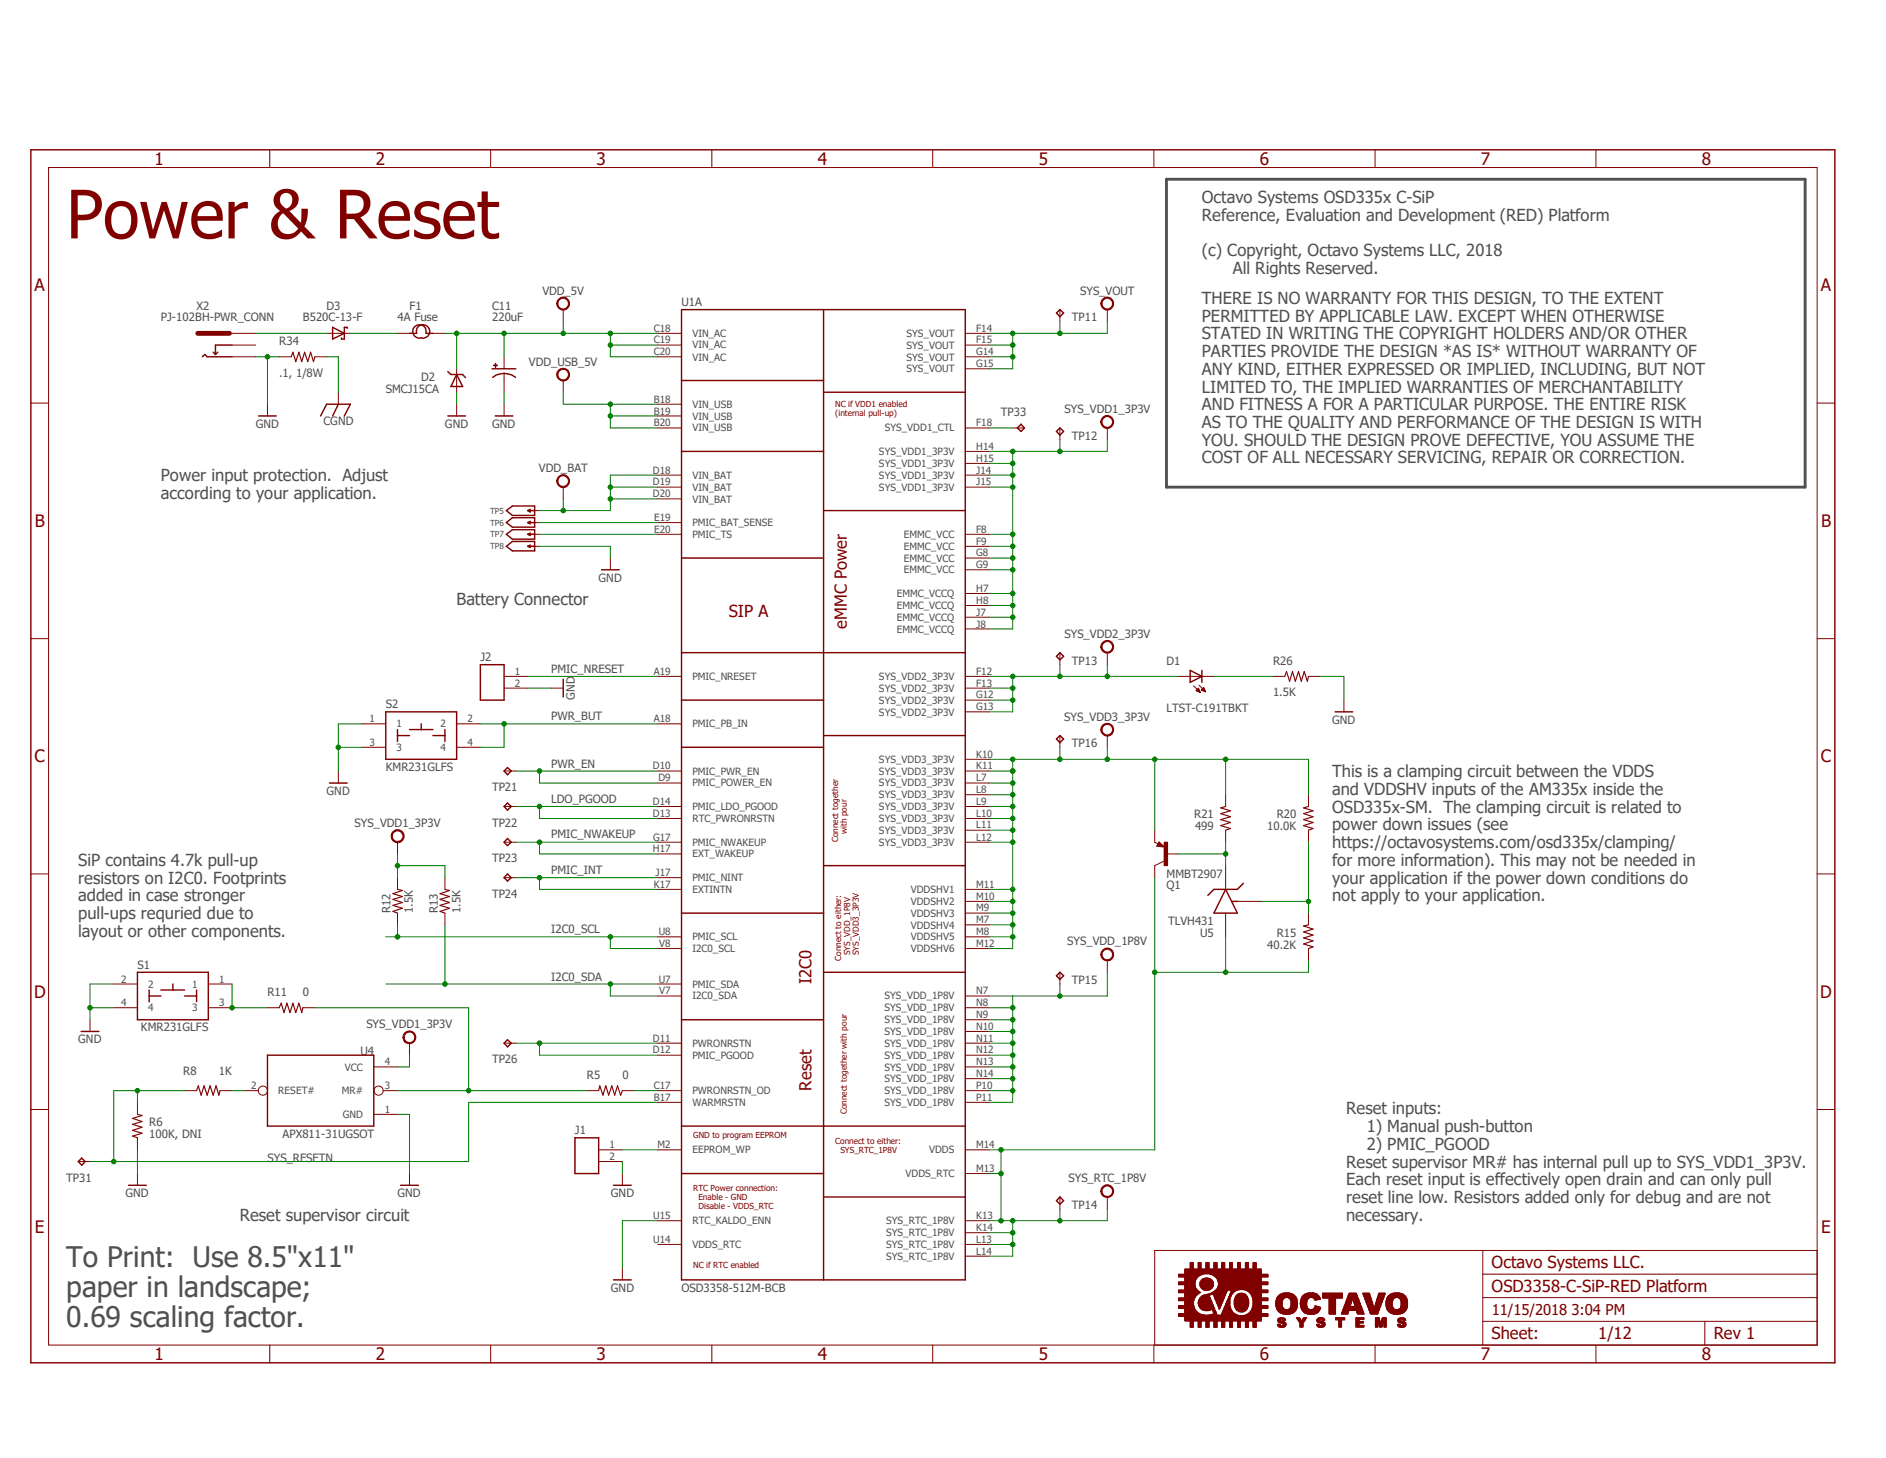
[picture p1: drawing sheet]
<svg xmlns="http://www.w3.org/2000/svg" width="279mm" height="216mm" viewBox="0 0 279 216" stroke-linecap="round" stroke-linejoin="round" font-family="sans-serif">
<defs><g id="words">
<text font-size="9.9" fill="#800000" x="9.8" y="35.3">Power &amp; Reset</text>
<g font-size="4.2" fill="#505050">
<text x="9.8" y="187.6">To Print: Use 8.5&quot;x11&quot;</text>
<text x="9.8" y="192.1">paper in landscape;</text>
<text x="9.8" y="196.6">0.69 scaling factor.</text>
</g>
<g font-size="2.5" fill="#800000">
<text x="22.9" y="24.4">1</text>
<text x="55.7" y="24.4">2</text>
<text x="88.4" y="24.4">3</text>
<text x="121.2" y="24.4">4</text>
<text x="153.9" y="24.4">5</text>
<text x="186.6" y="24.4">6</text>
<text x="219.4" y="24.4">7</text>
<text x="252.1" y="24.4">8</text>
<text x="5.1" y="43.1">A</text>
<text x="269.7" y="43.1">A</text>
<text x="5.2" y="78">B</text>
<text x="269.8" y="78">B</text>
<text x="107.9" y="91.4">SIP A</text>
<text x="125.5" y="93.1" transform="rotate(-90 125.5 93.1)">eMMC Power</text>
<text x="5.1" y="112.9">C</text>
<text x="269.7" y="112.9">C</text>
<text x="5" y="147.7">D</text>
<text x="120.2" y="145.7" transform="rotate(-90 120.2 145.7)">I2C0</text>
<text x="269.7" y="147.7">D</text>
<text x="120.2" y="161.5" transform="rotate(-90 120.2 161.5)">Reset</text>
<text x="5.2" y="182.6">E</text>
<text x="269.8" y="182.6">E</text>
<text x="221" y="187.8">Octavo Systems LLC.</text>
<text x="221" y="191.3">OSD3358-C-SiP-RED Platform</text>
<text x="22.9" y="201.4">1</text>
<text x="55.7" y="201.4">2</text>
<text x="88.4" y="201.4">3</text>
<text x="121.2" y="201.4">4</text>
<text x="153.9" y="201.4">5</text>
<text x="186.6" y="201.4">6</text>
<text x="219.4" y="201.4">7</text>
<text x="221" y="198.3">Sheet:</text>
<text x="236.8" y="198.3">1/12</text>
<text x="252.1" y="201.4">8</text>
<text x="253.9" y="198.3">Rev 1</text>
</g>
<g font-size="2.5" fill="#505050">
<text x="178.1" y="30.1">Octavo Systems OSD335x C-SiP</text>
<text x="178.1" y="32.7">Reference, Evaluation and Development (RED) Platform</text>
<text x="178.1" y="38">(c) Copyright, Octavo Systems LLC, 2018</text>
<text x="182.6" y="40.6">All Rights Reserved.</text>
<text x="178.1" y="45">THERE IS NO WARRANTY FOR THIS DESIGN, TO THE EXTENT</text>
<text x="178.1" y="47.6">PERMITTED BY APPLICABLE LAW. EXCEPT WHEN OTHERWISE</text>
<text x="178.1" y="50.2">STATED IN WRITING THE COPYRIGHT HOLDERS AND/OR OTHER</text>
<text x="178.1" y="52.9">PARTIES PROVIDE THE DESIGN *AS IS* WITHOUT WARRANTY OF</text>
<text x="178.1" y="55.5">ANY KIND, EITHER EXPRESSED OR IMPLIED, INCLUDING, BUT NOT</text>
<text x="178.1" y="58.1">LIMITED TO, THE IMPLIED WARRANTIES OF MERCHANTABILITY</text>
<text x="178.1" y="60.7">AND FITNESS A FOR A PARTICULAR PURPOSE. THE ENTIRE RISK</text>
<text x="178.1" y="63.4">AS TO THE QUALITY AND PERFORMANCE OF THE DESIGN IS WITH</text>
<text x="178.1" y="66">YOU. SHOULD THE DESIGN PROVE DEFECTIVE, YOU ASSUME THE</text>
<text x="23.8" y="71.2">Power input protection. Adjust</text>
<text x="178.1" y="68.6">COST OF ALL NECESSARY SERVICING, REPAIR OR CORRECTION.</text>
<text x="23.8" y="73.9">according to your application.</text>
<text x="67.6" y="89.7">Battery Connector</text>
<text x="197.4" y="115.1">This is a clamping circuit between the VDDS</text>
<text x="197.4" y="117.7">and VDDSHV inputs of the AM335x inside the</text>
<text x="197.4" y="120.4">OSD335x-SM. The clamping circuit is related to</text>
<text x="197.4" y="123">power down issues (see</text>
<text x="197.4" y="125.6">https://octavosystems.com/osd335x/clamping/</text>
<text x="11.6" y="128.2">SiP contains 4.7k pull-up</text>
<text x="11.6" y="130.9">resistors on I2C0. Footprints</text>
<text x="197.4" y="128.2">for more information). This may not be needed in</text>
<text x="197.4" y="130.9">your application if the power down conditions do</text>
<text x="11.6" y="133.5">added in case stronger</text>
<text x="11.6" y="136.1">pull-ups requried due to</text>
<text x="197.4" y="133.5">not apply to your application.</text>
<text x="11.6" y="138.7">layout or other components.</text>
<text x="199.4" y="165">Reset inputs:</text>
<text x="202.5" y="167.6">1) Manual push-button</text>
<text x="199.4" y="172.9">Reset supervisor MR# has internal pull up to SYS_VDD1_3P3V.</text>
<text x="202.5" y="170.3">2) PMIC_PGOOD</text>
<text x="199.4" y="175.5">Each reset input is effectively open drain and can only pull</text>
<text x="199.4" y="178.1">reset line low. Resistors added only for debug and are not</text>
<text x="35.5" y="180.8">Reset supervisor circuit</text>
<text x="199.4" y="180.8">necessary.</text>
</g>
<text font-size="2.2" fill="#800000" x="221" y="194.8">11/15/2018 3:04 PM</text>
<g font-size="1.7" fill="#505050">
<text x="23.8" y="47.6">PJ-102BH-PWR_CONN</text>
<text x="29.1" y="45.8">X2</text>
<text x="44.9" y="47.6">B520C-13-F</text>
<text x="48.4" y="45.8">D3</text>
<text x="58.9" y="47.6">4A Fuse</text>
<text x="60.7" y="45.8">F1</text>
<text x="72.9" y="47.6">220uF</text>
<text x="72.9" y="45.8">C11</text>
<text x="80.3" y="43.6">VDD_5V</text>
<text x="101" y="45.3">U1A</text>
<text x="158.8" y="47.6">TP11</text>
<text x="160" y="43.6">SYS_VOUT</text>
<text x="41.4" y="51.1">R34</text>
<text x="41.4" y="55.8">.1, 1/8W</text>
<text x="57.1" y="58.1">SMCJ15CA</text>
<text x="62.4" y="56.3">D2</text>
<text x="78.4" y="54.1">VDD_USB_5V</text>
<text x="37.9" y="63.4">GND</text>
<text x="47.9" y="62.9">CGND</text>
<text x="65.9" y="63.4">GND</text>
<text x="72.9" y="63.4">GND</text>
<text x="148.3" y="61.6">TP33</text>
<text x="157.7" y="61.1">SYS_VDD1_3P3V</text>
<text x="158.8" y="65.1">TP12</text>
<text x="79.8" y="69.9">VDD_BAT</text>
<text x="88.7" y="86.1">GND</text>
<text x="157.7" y="94.4">SYS_VDD2_3P3V</text>
<text x="71.2" y="97.9">J2</text>
<text x="81.7" y="99.7">PMIC_NRESET</text>
<text x="158.8" y="98.4">TP13</text>
<text x="172.8" y="98.4">D1</text>
<text x="188.6" y="98.4">R26</text>
<text x="57.1" y="104.9">S2</text>
<text x="81.7" y="106.6">PWR_BUT</text>
<text x="85.2" y="103.6" transform="rotate(-90 85.2 103.6)">GND</text>
<text x="157.6" y="106.7">SYS_VDD3_3P3V</text>
<text x="172.8" y="105.4">LTST-C191TBKT</text>
<text x="188.6" y="103.1">1.5K</text>
<text x="197.4" y="107.2">GND</text>
<text x="81.7" y="113.7">PWR_EN</text>
<text x="158.8" y="110.7">TP16</text>
<text x="48.4" y="117.7">GND</text>
<text x="57.1" y="114.2">KMR231GLFS</text>
<text x="72.9" y="117.2">TP21</text>
<text x="81.7" y="118.9">LDO_PGOOD</text>
<text x="52.5" y="122.5">SYS_VDD1_3P3V</text>
<text x="72.9" y="122.4">TP22</text>
<text x="81.7" y="124.2">PMIC_NWAKEUP</text>
<text x="176.9" y="121.2">R21</text>
<text x="177" y="122.9">499</text>
<text x="187.7" y="122.9">10.0K</text>
<text x="189.1" y="121.2">R20</text>
<text x="72.9" y="127.7">TP23</text>
<text x="81.7" y="129.4">PMIC_INT</text>
<text x="172.8" y="130">MMBT2907</text>
<text x="172.8" y="131.7">Q1</text>
<text x="57.9" y="135.2" transform="rotate(-90 57.9 135.2)">R12</text>
<text x="61.2" y="135.2" transform="rotate(-90 61.2 135.2)">1.5K</text>
<text x="64.9" y="135.2" transform="rotate(-90 64.9 135.2)">R13</text>
<text x="68.2" y="135.2" transform="rotate(-90 68.2 135.2)">1.5K</text>
<text x="72.9" y="132.9">TP24</text>
<text x="173.1" y="136.9">TLVH431</text>
<text x="20.4" y="143.5">S1</text>
<text x="81.7" y="138.2">I2C0_SCL</text>
<text x="158.1" y="140">SYS_VDD_1P8V</text>
<text x="177.8" y="138.7">U5</text>
<text x="187.7" y="140.5">40.2K</text>
<text x="189.1" y="138.7">R15</text>
<text x="39.6" y="147.5">R11</text>
<text x="44.9" y="147.5">0</text>
<text x="81.7" y="145.2">I2C0_SDA</text>
<text x="158.8" y="145.7">TP15</text>
<text x="11.6" y="154.5">GND</text>
<text x="20.9" y="152.7">KMR231GLFS</text>
<text x="54.3" y="152.3">SYS_VDD1_3P3V</text>
<text x="27.1" y="159.2">R8</text>
<text x="32.4" y="159.2">1K</text>
<text x="53.4" y="156.2">U4</text>
<text x="72.9" y="157.5">TP26</text>
<text x="87" y="159.8">R5</text>
<text x="92.2" y="159.8">0</text>
<text x="22.1" y="166.7">R6</text>
<text x="85.2" y="168">J1</text>
<text x="22.1" y="168.5">100K, DNI</text>
<text x="39.6" y="172">SYS_RESETN</text>
<text x="41.9" y="168.5">APX811-31UGSOT</text>
<text x="9.8" y="175">TP31</text>
<text x="18.6" y="177.2">GND</text>
<text x="58.9" y="177.2">GND</text>
<text x="90.5" y="177.2">GND</text>
<text x="158.3" y="175">SYS_RTC_1P8V</text>
<text x="158.8" y="179">TP14</text>
<text x="90.5" y="191.3">GND</text>
<text x="101" y="191.3">OSD3358-512M-BCB</text>
</g>
<g font-size="1.5" fill="#505050">
<text x="96.9" y="49.1">C18</text>
<text x="96.9" y="50.8">C19</text>
<text x="96.9" y="52.6">C20</text>
<text x="102.6" y="49.9">VIN_AC</text>
<text x="102.6" y="51.6">VIN_AC</text>
<text x="102.6" y="53.4">VIN_AC</text>
<text x="134.3" y="49.9">SYS_VOUT</text>
<text x="134.3" y="51.6">SYS_VOUT</text>
<text x="134.3" y="53.4">SYS_VOUT</text>
<text x="144.6" y="49.1">F14</text>
<text x="144.6" y="50.8">F15</text>
<text x="144.6" y="52.6">G14</text>
<text x="96.9" y="59.6">B18</text>
<text x="134.3" y="55.1">SYS_VOUT</text>
<text x="144.6" y="54.4">G15</text>
<text x="96.9" y="61.4">B19</text>
<text x="96.9" y="63.1">B20</text>
<text x="102.6" y="60.4">VIN_USB</text>
<text x="102.6" y="62.1">VIN_USB</text>
<text x="102.6" y="63.9">VIN_USB</text>
<text x="131.1" y="63.9">SYS_VDD1_CTL</text>
<text x="144.6" y="63.1">F18</text>
<text x="96.7" y="70.1">D18</text>
<text x="96.7" y="71.9">D19</text>
<text x="102.6" y="70.9">VIN_BAT</text>
<text x="130.2" y="67.4">SYS_VDD1_3P3V</text>
<text x="130.2" y="69.1">SYS_VDD1_3P3V</text>
<text x="130.2" y="70.9">SYS_VDD1_3P3V</text>
<text x="144.6" y="66.6">H14</text>
<text x="144.6" y="68.4">H15</text>
<text x="144.6" y="70.1">J14</text>
<text x="144.6" y="71.9">J15</text>
<text x="96.7" y="73.6">D20</text>
<text x="96.9" y="77.1">E19</text>
<text x="102.6" y="77.9">PMIC_BAT_SENSE</text>
<text x="102.6" y="72.6">VIN_BAT</text>
<text x="102.6" y="74.4">VIN_BAT</text>
<text x="130.2" y="72.6">SYS_VDD1_3P3V</text>
<text x="96.9" y="78.9">E20</text>
<text x="102.6" y="79.7">PMIC_TS</text>
<text x="133.9" y="79.7">EMMC_VCC</text>
<text x="133.9" y="81.4">EMMC_VCC</text>
<text x="133.9" y="83.2">EMMC_VCC</text>
<text x="144.6" y="78.9">F8</text>
<text x="144.6" y="80.6">F9</text>
<text x="144.6" y="82.4">G8</text>
<text x="132.8" y="88.4">EMMC_VCCQ</text>
<text x="133.9" y="84.9">EMMC_VCC</text>
<text x="144.6" y="84.2">G9</text>
<text x="144.6" y="87.6">H7</text>
<text x="144.6" y="89.4">H8</text>
<text x="132.8" y="90.2">EMMC_VCCQ</text>
<text x="132.8" y="91.9">EMMC_VCCQ</text>
<text x="132.8" y="93.7">EMMC_VCCQ</text>
<text x="144.6" y="91.1">J7</text>
<text x="144.6" y="92.9">J8</text>
<text x="76.3" y="99.9">1</text>
<text x="76.3" y="101.7">2</text>
<text x="96.9" y="99.9">A19</text>
<text x="102.6" y="100.7">PMIC_NRESET</text>
<text x="130.2" y="100.7">SYS_VDD2_3P3V</text>
<text x="144.6" y="99.9">F12</text>
<text x="144.6" y="101.7">F13</text>
<text x="54.7" y="106.9">1</text>
<text x="58.8" y="107.7">1</text>
<text x="65.2" y="107.7">2</text>
<text x="69.3" y="106.9">2</text>
<text x="96.9" y="106.9">A18</text>
<text x="102.6" y="107.7">PMIC_PB_IN</text>
<text x="130.2" y="102.4">SYS_VDD2_3P3V</text>
<text x="130.2" y="104.2">SYS_VDD2_3P3V</text>
<text x="130.2" y="106">SYS_VDD2_3P3V</text>
<text x="144.6" y="103.4">G12</text>
<text x="144.6" y="105.2">G13</text>
<text x="54.7" y="110.4">3</text>
<text x="58.8" y="111.2">3</text>
<text x="65.2" y="111.2">4</text>
<text x="69.3" y="110.4">4</text>
<text x="96.7" y="113.9">D10</text>
<text x="130.2" y="112.9">SYS_VDD3_3P3V</text>
<text x="144.6" y="112.2">K10</text>
<text x="144.6" y="113.9">K11</text>
<text x="96.7" y="119.2">D14</text>
<text x="97.5" y="115.7">D9</text>
<text x="102.6" y="114.7">PMIC_PWR_EN</text>
<text x="102.6" y="120">PMIC_LDO_PGOOD</text>
<text x="102.6" y="116.5">PMIC_POWER_EN</text>
<text x="130.2" y="114.7">SYS_VDD3_3P3V</text>
<text x="130.2" y="116.5">SYS_VDD3_3P3V</text>
<text x="130.2" y="118.2">SYS_VDD3_3P3V</text>
<text x="130.2" y="120">SYS_VDD3_3P3V</text>
<text x="144.6" y="115.7">L7</text>
<text x="144.6" y="117.4">L8</text>
<text x="144.6" y="119.2">L9</text>
<text x="96.7" y="120.9">D13</text>
<text x="96.8" y="124.5">G17</text>
<text x="102.6" y="125.2">PMIC_NWAKEUP</text>
<text x="102.6" y="121.7">RTC_PWRONRSTN</text>
<text x="130.2" y="121.7">SYS_VDD3_3P3V</text>
<text x="130.2" y="123.5">SYS_VDD3_3P3V</text>
<text x="130.2" y="125.2">SYS_VDD3_3P3V</text>
<text x="144.6" y="120.9">L10</text>
<text x="144.6" y="122.7">L11</text>
<text x="144.6" y="124.5">L12</text>
<text x="96.7" y="126.2">H17</text>
<text x="96.9" y="131.4">K17</text>
<text x="97.1" y="129.7">J17</text>
<text x="102.6" y="130.5">PMIC_NINT</text>
<text x="102.6" y="127">EXT_WAKEUP</text>
<text x="144.6" y="131.4">M11</text>
<text x="102.6" y="132.3">EXTINTN</text>
<text x="134.9" y="132.3">VDDSHV1</text>
<text x="134.9" y="134">VDDSHV2</text>
<text x="134.9" y="135.8">VDDSHV3</text>
<text x="134.9" y="137.5">VDDSHV4</text>
<text x="144.6" y="133.2">M10</text>
<text x="144.6" y="135">M9</text>
<text x="144.6" y="136.7">M7</text>
<text x="97.6" y="138.5">U8</text>
<text x="97.7" y="140.2">V8</text>
<text x="102.6" y="141">I2C0_SCL</text>
<text x="102.6" y="139.2">PMIC_SCL</text>
<text x="134.9" y="139.2">VDDSHV5</text>
<text x="134.9" y="141">VDDSHV6</text>
<text x="144.6" y="138.5">M8</text>
<text x="144.6" y="140.2">M12</text>
<text x="17.9" y="145.5">2</text>
<text x="17.9" y="149">4</text>
<text x="22" y="146.3">2</text>
<text x="22" y="149.8">4</text>
<text x="28.4" y="146.3">1</text>
<text x="28.4" y="149.8">3</text>
<text x="32.5" y="145.5">1</text>
<text x="32.5" y="149">3</text>
<text x="97.6" y="145.5">U7</text>
<text x="97.7" y="147.2">V7</text>
<text x="102.6" y="148">I2C0_SDA</text>
<text x="102.6" y="146.3">PMIC_SDA</text>
<text x="131" y="148">SYS_VDD_1P8V</text>
<text x="131" y="149.8">SYS_VDD_1P8V</text>
<text x="144.6" y="147.2">N7</text>
<text x="144.6" y="149">N8</text>
<text x="96.7" y="156">D12</text>
<text x="96.7" y="154.3">D11</text>
<text x="102.6" y="155">PWRONRSTN</text>
<text x="131" y="151.5">SYS_VDD_1P8V</text>
<text x="131" y="153.3">SYS_VDD_1P8V</text>
<text x="131" y="155">SYS_VDD_1P8V</text>
<text x="144.6" y="150.7">N9</text>
<text x="144.6" y="152.5">N10</text>
<text x="144.6" y="154.3">N11</text>
<text x="144.6" y="156">N12</text>
<text x="37.2" y="161.2">2</text>
<text x="51.1" y="158.5">VCC</text>
<text x="57" y="161.2">3</text>
<text x="57" y="157.7">4</text>
<text x="96.9" y="161.2">C17</text>
<text x="102.6" y="156.8">PMIC_PGOOD</text>
<text x="131" y="156.8">SYS_VDD_1P8V</text>
<text x="131" y="158.5">SYS_VDD_1P8V</text>
<text x="131" y="160.3">SYS_VDD_1P8V</text>
<text x="144.6" y="157.7">N13</text>
<text x="144.6" y="159.5">N14</text>
<text x="144.6" y="161.2">P10</text>
<text x="41.2" y="162">RESET#</text>
<text x="50.6" y="162">MR#</text>
<text x="50.8" y="165.5">GND</text>
<text x="57" y="164.8">1</text>
<text x="96.9" y="163">B17</text>
<text x="102.6" y="163.8">WARMRSTN</text>
<text x="102.6" y="162">PWRONRSTN_OD</text>
<text x="131" y="162">SYS_VDD_1P8V</text>
<text x="131" y="163.8">SYS_VDD_1P8V</text>
<text x="144.6" y="163">P11</text>
<text x="90.3" y="170">1</text>
<text x="90.3" y="171.7">2</text>
<text x="97.4" y="170">M2</text>
<text x="102.6" y="170.8">EEPROM_WP</text>
<text x="137.6" y="170.8">VDDS</text>
<text x="144.6" y="173.5">M13</text>
<text x="144.6" y="170">M14</text>
<text x="134.2" y="174.3">VDDS_RTC</text>
<text x="96.8" y="180.5">U15</text>
<text x="96.8" y="184">U14</text>
<text x="102.6" y="181.3">RTC_KALDO_ENN</text>
<text x="102.6" y="184.8">VDDS_RTC</text>
<text x="131.3" y="181.3">SYS_RTC_1P8V</text>
<text x="131.3" y="183.1">SYS_RTC_1P8V</text>
<text x="131.3" y="184.8">SYS_RTC_1P8V</text>
<text x="144.6" y="180.5">K13</text>
<text x="144.6" y="182.3">K14</text>
<text x="144.6" y="184">L13</text>
<text x="144.6" y="185.8">L14</text>
<text x="131.3" y="186.6">SYS_RTC_1P8V</text>
</g>
<g font-size="1.2" fill="#800000">
<text x="123.7" y="60.3">NC if VDD1 enabled</text>
<text x="123.7" y="61.6">(internal pull-up)</text>
<text x="124.2" y="124.7" transform="rotate(-90 124.2 124.7)">Connect together</text>
<text x="125.5" y="123.6" transform="rotate(-90 125.5 123.6)">with pour</text>
<text x="124.6" y="142.2" transform="rotate(-90 124.6 142.2)">Connect to either:</text>
<text x="125.9" y="141.5" transform="rotate(-90 125.9 141.5)">SYS_VDD_1P8V</text>
<text x="127.3" y="141.5" transform="rotate(-90 127.3 141.5)">SYS_VDD3_3P3V</text>
<text x="125.5" y="165" transform="rotate(-90 125.5 165)">Connect together with pour</text>
<text x="102.7" y="168.5">GND to program EEPROM</text>
<text x="123.7" y="169.4">Connect to either:</text>
<text x="124.5" y="170.7">SYS_RTC_1P8V</text>
<text x="102.7" y="176.4">RTC Power connection:</text>
<text x="103.5" y="177.7">Enable - GND</text>
<text x="103.5" y="179">Disable - VDDS_RTC</text>
<text x="102.7" y="187.8">NC if RTC enabled</text>
</g>
<g font-size="1.2" fill="#505050">
<text x="72.6" y="76.1">TP5</text>
<text x="72.6" y="77.9">TP6</text>
<text x="72.6" y="79.6">TP7</text>
<text x="72.6" y="81.3">TP8</text>
</g>
</g></defs>
<path d="M202.3 4.1l-198.1 198.1" fill="none" stroke="#fff" stroke-width=".15"/>
<path d="M82.8 44.2a.96 .96 0 0 1 1.5 .3 .96 .96 0 0 1-.7 1.4 .96 .96 0 0 1-1.1-.9h.1a.79 .79 0 0 1 1.1-.8 .79 .79 0 0 1 .3 1.3 .79 .79 0 0 1-1.3-.2l-.1-.3h-.1v-.4z" fill-rule="evenodd" fill="#800000"/>
<g fill="none" stroke="#800000" stroke-width=".15">
<path d="M82.8 44.2a.96 .96 0 0 1 1.5 .3 .96 .96 0 0 1-.7 1.4 .96 .96 0 0 1-1.1-.9h.1a.79 .79 0 0 1 1.1-.8 .79 .79 0 0 1 .3 1.3 .79 .79 0 0 1-1.3-.2l-.1-.3h-.1v-.4zM83.4 45.8v1.8M78.2 75.6h1.7M78.2 77.4h1.7M78.2 79.1h1.7M50.1 114.2v1.8M53.6 107.2h3.5M53.6 110.7h3.5M67.6 107.2h3.6M67.6 110.7h3.6M174.5 100.2h5.3M176.8 101.6l1 .9"/>
<path d="M177.2 102.2h.5M177.2 102.3h.5M177.3 102.2h.3M177.3 102.3h.4M177.3 102.1h.3M177.4 102.1h.2M177.4 102h.2M177.5 102.4h.3M177.5 102h.1M177.5 101.9l.3 .6-.6-.2zM177.6 102.4h.2M177.6 101.5l1 .9"/>
<path d="M177.7 102.5h.1M178 102.2h.5M178 102.2l.6 .2M178 102.2l.3-.4 .3 .6M178 102.1h.4M178.1 102.2h.4M178.1 102.1h.3M178.1 102h.3M178.2 102h.2M178.2 102.3h.3M178.2 101.9h.2M178.3 101.9h.1"/>
<path d="M178.4 102.3h.2M178.5 102.4h.1M188.6 100.2h1.7M193.8 100.2h1.8M199.1 103.7v1.7"/>
</g>
<g fill="none" stroke="#800000" stroke-width=".21">
<path d="M75 75.6l.9-.7h3.3v1.4h-3.3zM75 77.4l.9-.7h3.3v1.4h-3.3zM75 79.1l.9-.7h3.3v1.4h-3.3zM78.2 75.6h1M78.2 75.6l.3-.2v.4zM78.2 77.4l.3-.2v.4zM78.2 79.1l.3-.1v.3zM78.2 77.4h1M78.2 79.1h1M176.3 99.3l1.8 .9-1.8 .8zM178.1 99.3v1.7M48.8 116h2.6"/>
<path d="M57.1 105.4h10.5v7h-10.5zM58.9 108.9h1.8M58.9 108v1.8M60.7 108h3.4M62.4 107.2v.8M64.1 108.9h1.8M65.9 108v1.8M197.8 105.4h2.6"/>
</g>
<path d="M190.3 100.2l.3-.8 .5 1.5 .4-1.5 .4 1.5 .5-1.5 .4 1.5 .4-1.5 .5 1.5 .1-.7" fill="none" stroke="#800000" stroke-width=".17"/>
<path d="M172.5 124.7h.5v3.5h-.5z" fill-rule="evenodd" fill="#800000"/>
<g fill="none" stroke="#800000" stroke-width=".15">
<path d="M7.2 24.8h262v174.4h-262zM40 22.2v2.6M72.7 22.2v2.6M105.5 22.2v2.6M138.2 22.2v2.6M170.9 22.2v2.6M203.7 22.2v2.6M236.4 22.2v2.6M4.6 59.7h2.6M34.4 52.8h3.5M34.4 49.4h3.5M34.4 51.1h3.5"/>
<path d="M39.6 59.9v1.7M41.4 52.8h1.7M46.7 52.8h1.7M50.1 58.1v1.8M269.2 59.7h2.6M4.6 94.6h2.6M78.2 80.9h1.7M90.4 82.6v1.8M269.2 94.6h2.6M74.7 100.2h3.5M74.7 101.9h3.5M81.7 101.9h1.7"/>
<path d="M181.6 117.7v1.7M193.8 117.7v1.7M4.6 129.4h2.6M58.9 130v1.7M58.9 135.2v1.7M65.9 130v1.7M65.9 135.2v1.7M171.1 122.9v1.8l.5 .3M171.7 124.7l.8 .7-1.1-.1zM172.5 124.7h.5v3.5h-.5zM172.5 127.5l-1.4 .7v1.8M172.8 126.4h1.7"/>
<path d="M181.6 122.9v1.8M181.6 128.2v3.5M181.6 135.2v3.5M183.3 133.5h3.5M193.8 122.9v1.8M193.8 135.2v1.7M269.2 129.4h2.6M193.8 140.5v1.7M4.6 164.3h2.6M88.7 170.3h3.5M88.7 172h3.5M92.2 173.8v1.7"/>
<path d="M269.2 164.3h2.6M40 199.2v2.6M72.7 199.2v2.6M92.2 187.8v1.7M105.5 199.2v2.6M138.2 199.2v2.6M170.9 199.2v2.6M174.6 188.7h3.8M174.6 194.9h13.2M174.6 194.8h9.2M174.6 194.8h8.9M174.6 194.7h8.8"/>
<path d="M174.6 194.7h3.8M174.6 194.6h3.5M174.6 194.6h3.3M174.6 194.6h3.2M174.6 194.5h3.2M174.6 193.8h2.4M174.6 193.7h2.4M174.6 193.6h2.3M174.6 193.5h2.3M174.6 193.4h2.3M174.6 193.3h2.3M174.6 192.6h2.3"/>
<path d="M174.6 192.5h2.3M174.6 192.4h2.3M174.6 192.3h2.3M174.6 192.3h2.4M174.6 192.2h2.4M174.6 191.4h3.2M174.6 191.4h3.3M174.6 191.3h3.2M174.6 191.3h3.1M174.6 191.2h3.1M174.6 191.2h2.9M174.6 191.1h2.9"/>
<path d="M174.6 191.1h2.8M174.6 191h2.8M174.6 190.2h2.4M174.6 190.1h2.4M174.6 190h2.4M174.6 189.9h2.4M174.6 189.9h2.5M174.6 189.8h2.5M174.6 189.1h2.9M174.6 189h2.9M174.6 189h3M174.6 188.9h3.1"/>
<path d="M174.6 188.9h3.2M174.6 188.8h3.2M174.6 188.8h3.3M174.6 188.8h3.5M174.6 188.7h3.6M175.5 192.2h1.5M175.5 195.6h11.4M175.5 195.5h11.4M175.5 195.4h11.4M175.5 195.3h11.4M175.5 195.2h11.4M175.5 195.1h11.4"/>
<path d="M175.5 195h11.4M175.5 194.5h2.2M175.5 194.4h2M175.5 194.3h1.9M175.5 194.2h1.8M175.5 194.1h1.7M175.5 194h1.6M175.5 193.9h1.6M175.5 193.8h1.5M175.5 193.3h1.3M175.5 193.2h1.3M175.5 193.1h1.3"/>
<path d="M175.5 193h1.3M175.5 192.9h1.3M175.5 192.8h1.3M175.5 192.7h1.3M175.5 192.1h1.6M175.5 192h1.6M175.5 191.9h1.7M175.5 191.8h1.8M175.5 191.7h1.9M175.5 191.6h2M175.5 191.6h2.1M175.5 191.5h2.2"/>
<path d="M175.5 191h1.8M175.5 190.9h1.8M175.5 190.8h1.7M175.5 190.7h1.7M175.5 190.7h1.6M175.5 190.6h1.6M175.5 190.5h1.6M175.5 190.4h1.6M175.5 190.3h1.5M175.5 189.8h1.6M175.5 189.7h1.6M175.5 189.6h1.6"/>
<path d="M175.5 189.5h1.7M175.5 189.4h1.7M175.5 189.4h1.8M175.5 189.3h1.8M175.5 189.2h1.8M175.5 189.2h1.9M175.5 189.1h1.9M175.5 188.6h3.2M175.5 188.6h11.4M175.5 188.5h11.4M175.5 188.4h11.4M175.5 188.3h11.4"/>
<path d="M175.5 188.2h11.4M175.5 188.1h11.4M175.5 188h11.4M175.6 195.6h11.3M175.6 187.9h11.3M176.3 195.7h.5M176.3 196.6h.5M176.3 196.5h.5M176.3 196.4h.5M176.3 196.3h.5M176.3 196.2h.5M176.3 196.1h.5"/>
<path d="M176.3 196h.5M176.3 195.9h.5M176.3 195.8h.5M176.3 187.9h.5M176.3 187.8h.5M176.3 187.7h.5M176.3 187.6h.5M176.3 187.5h.5M176.3 187.4h.5M176.3 187.3h.5M176.3 187.2h.5M176.3 187.1h.5"/>
<path d="M176.3 187h.5M176.3 186.9h.5M177.5 195.7h.4M177.5 196.6h.4M177.5 196.5h.4M177.5 196.4h.4M177.5 196.3h.4M177.5 196.2h.4M177.5 196.1h.4M177.5 196h.4M177.5 195.9h.4M177.5 195.8h.4"/>
<path d="M177.5 193.1h2.2M177.5 193h2.1M177.5 192.9h2.1M177.5 192.9h2M177.5 192.8h2M177.5 187.9h.4M177.5 187.8h.4M177.5 187.7h.4M177.5 187.6h.4M177.5 187.5h.4M177.5 187.4h.4M177.5 187.3h.4"/>
<path d="M177.5 187.2h.4M177.5 187.1h.4M177.5 187h.4M177.5 186.9h.4M177.5 193.3h2.2M177.5 193.2h2.2M177.5 192.7h2M177.5 192.6h2M177.6 193.4h2.1M177.6 193.3h2.1M177.6 192.6h1.9M177.6 192.5h1.8"/>
<path d="M177.6 193.5h2.2M177.6 192.4h1.8M177.7 193.5h2.1M177.7 192.4h1.7M177.7 192.4h1.6M177.7 193.6h2.2M177.7 193.6h2.1M177.7 192.3h1.6M177.7 192.2h1.6M177.8 193.7h2.1M177.8 192.2h1.5M177.8 190.4h1.9"/>
<path d="M177.8 190.3h1.9M177.8 190.2h1.9M177.8 190.1h1.9M177.8 190h1.9M177.8 189.9h1.9M177.8 190.5h1.9M177.8 189.8h1.9M177.8 193.8h2.1M177.8 192.1h1.4M177.8 190.6h1.9M177.8 189.7h1.9M177.9 193.8h2.1"/>
<path d="M177.9 192.1h1.3M177.9 189.7h1.8M177.9 192h1.3M177.9 190.7h1.7M177.9 190.6h1.7M177.9 189.7h1.7M177.9 189.6h1.7M178 192h1.2M178 190.8h1.5M178 193.9h2M178 191.9h1.2M178 189.5h1.5"/>
<path d="M178.1 193.9h1.4M178.1 191.9h1.1M178.1 189.5h1.4M178.1 194h1.3M178.1 191.9h1M178.1 190.9h1.3M178.1 190.8h1.4M178.1 189.4h1.3M178.2 194h1.1M178.2 191.8h1M178.2 189.4h1.1M178.2 191h1.1"/>
<path d="M178.3 194.1h1M178.3 191h.9M178.3 191.8h1M178.3 189.3h.9M178.4 191.7h1M178.4 191.1h.7M178.4 189.3h.7M178.5 194.1h.5M178.6 189.2h.3M178.6 191.1h.3M178.6 195.7h.5M178.6 196.6h.5"/>
<path d="M178.6 196.5h.5M178.6 196.4h.5M178.6 196.3h.5M178.6 196.2h.5M178.6 196.1h.5M178.6 196h.5M178.6 195.9h.5M178.6 195.8h.5M178.6 191.7h.9M178.6 187.9h.5M178.6 187.8h.5M178.6 187.7h.5"/>
<path d="M178.6 187.6h.5M178.6 187.5h.5M178.6 187.4h.5M178.6 187.3h.5M178.6 187.2h.5M178.6 187.1h.5M178.6 187h.5M178.6 186.9h.5M178.8 191.6h.8M178.8 188.6h8.1M179 191.6h2.6M179.1 194.7h1.2"/>
<path d="M179.2 188.7h8.6M179.2 191.6h2.4M179.3 191.5h2.4M179.3 188.7h8.5M179.4 191.5h2.3M179.5 188.8h8.3M179.5 194.6h.8M179.5 191.4h2.2M179.6 194.6h.7M179.6 194h.4M179.6 193.9h.4M179.6 191.4h2.1"/>
<path d="M179.6 194.1h.4M179.6 188.8h8.2M179.7 194.1h.4M179.7 194.1h.3M179.7 191.3h2M179.7 194.6h.6M179.7 194.3h.5M179.7 194.2h.4M179.7 188.8h8.1M179.7 194.5h.5M179.7 194.4h.5M179.7 191.8h1.9"/>
<path d="M179.7 191.7h1.9M179.7 191.6h1.9M179.7 191.3h2.1M179.7 188.9h8.1M179.8 194.5h.4M179.8 191.9h1.7M179.8 191.8h1.7M179.8 195.7h.5M179.8 196.6h.5M179.8 196.5h.5M179.8 196.4h.5M179.8 196.3h.5"/>
<path d="M179.8 196.2h.5M179.8 196.1h.5M179.8 196h.5M179.8 195.9h.5M179.8 195.8h.5M179.8 191.2h2M179.8 188.9h8M179.8 187.9h.5M179.8 187.8h.5M179.8 187.7h.5M179.8 187.6h.5M179.8 187.5h.5"/>
<path d="M179.8 187.4h.5M179.8 187.3h.5M179.8 187.2h.5M179.8 187.1h.5M179.8 187h.5M179.8 186.9h.5M179.9 192h1.5M179.9 189h8M179.9 192.1h1.5M179.9 191.2h1.9M180 192.2h1.4M180 192.3h1.3"/>
<path d="M180 191.1h1.8M180 189h7.9M180 192.4h1.3M180 189.1h7.8M180 191.1h3.3M180.1 192.5h1.1M180.1 189.1h6.8M180.1 192.6h1.1M180.1 191h3.5M180.1 189.2h6.8M180.2 192.8h.9M180.2 192.7h.9"/>
<path d="M180.2 192.7h1M180.2 191h6.7M180.2 189.2h6.7M180.2 192.9h.9M180.2 190.9h6.7M180.2 189.3h6.7M180.3 193h.7M180.3 193h.8M180.3 192.9h.8M180.3 190.9h6.6M180.3 189.4h6.6M180.3 189.3h6.6"/>
<path d="M180.3 190.8h6.6M180.3 193.3h.6M180.3 193.2h.7M180.3 193.1h.7M180.3 190.7h6.6M180.3 189.5h6.6M180.4 193.3h.5M180.4 190.7h6.5M180.4 190.6h6.5M180.4 189.6h6.5M180.4 193.4h.4M180.4 193.4h.5"/>
<path d="M180.4 190.5h6.5M180.4 189.7h6.5M180.5 193.5h.3M180.5 190.5h6.4M180.5 190.4h6.4M180.5 189.9h7.3M180.5 189.8h7.3M180.5 189.8h6.4M180.5 193.6h.3M180.5 190.3h6.4M180.5 190.2h7.3M180.5 190.1h7.3"/>
<path d="M180.5 190h7.3M180.6 193.8h.1M180.6 193.7h.1M180.6 193.7h.2M180.6 193.6h.2M180.6 193.8v.1M180.9 194.7h2.4M181 195.7h.4M181 196.6h.4M181 196.5h.4M181 196.4h.4M181 196.3h.4"/>
<path d="M181 196.2h.4M181 196.1h.4M181 196h.4M181 195.9h.4M181 195.8h.4M181 194.6h2.1M181 194.6h2M181 194.5h2M181 187.9h.4M181 187.8h.4M181 187.7h.4M181 187.6h.4"/>
<path d="M181 187.5h.4M181 187.4h.4M181 187.3h.4M181 187.2h.4M181 187.1h.4M181 187h.4M181 186.9h.4M181 194.5h1.9M181 194.4h1.8M181.1 194.4h1.7M181.1 194.4h1.6M181.1 194.3h1.6"/>
<path d="M181.1 194.3h1.5M181.1 194.2h1.5M181.2 194.1h1.3M181.2 194h1.2M181.2 193.9h1.2M181.3 193.9h1.1M181.3 193.8h1.1M181.3 193.8h1M181.4 193.7h.9M181.4 193.6h.9M181.4 193.5h.8M181.5 193.4h.7"/>
<path d="M181.5 193.3h.7M181.6 193.2h.6M181.6 193.1h.6M181.6 193h.6M181.7 193h.5M181.7 192.9h.5M181.7 192.8h.5M181.7 192.7h.5M181.8 192.7h.4M181.8 192.6h.4M181.8 192.5h.4M181.9 192.4h.3"/>
<path d="M181.9 192.3h.3M181.9 192.2h.3M182 192.2h.3M182 192.1h.3M182 192h.3M182.1 192h.3M182.1 191.9h.3M182.1 191.8h.3M182.2 195.7h.4M182.2 196.6h.4M182.2 196.5h.4M182.2 196.4h.4"/>
<path d="M182.2 196.3h.4M182.2 196.2h.4M182.2 196.1h.4M182.2 196h.4M182.2 195.9h.4M182.2 195.8h.4M182.2 191.8h.3M182.2 187.9h.4M182.2 187.8h.4M182.2 187.7h.4M182.2 187.6h.4M182.2 187.5h.4"/>
<path d="M182.2 187.4h.4M182.2 187.3h.4M182.2 187.2h.4M182.2 187.1h.4M182.2 187h.4M182.2 186.9h.4M182.2 191.7h.3M182.2 191.6h.3M182.2 191.6h.4M182.2 191.5h.4M182.3 191.5h.4M182.3 191.4h.5"/>
<path d="M182.3 191.3h.5M182.4 191.3h.4M182.4 191.3h.5M182.4 191.2h.6M182.4 191.1h.7M182.4 191.1h.8M182.8 193.3h2.2M182.8 193.2h2.2M182.8 193.1h2.2M182.8 193h2.2M182.8 192.9h2.2M182.8 192.8h2.2"/>
<path d="M182.8 192.7h2.2M182.8 192.6h2.2M182.8 192.5h2.2M182.9 193.4h2M182.9 193.4h2.1M182.9 193.3h2.1M182.9 192.4h2.1M182.9 192.4h2M182.9 193.5h2M182.9 192.3h2M182.9 192.2h2M183 192.2h1.8"/>
<path d="M183 193.6h1.8M183 193.6h1.9M183 192.2h1.9M183 193.8h1.8M183 193.7h1.8M183 192.1h1.8M183 192h1.8M183 193.8h1.7M183 191.9h1.7M183.1 191.9h1.6M183.1 193.9h1.6M183.2 194h1.4"/>
<path d="M183.2 191.8h1.5M183.2 194.1h1.4M183.2 191.8h1.4M183.2 191.7h1.4M183.3 194.1h1.2M183.3 191.7h1.2M183.3 195.7h.5M183.3 196.6h.5M183.3 196.5h.5M183.3 196.4h.5M183.3 196.3h.5M183.3 196.2h.5"/>
<path d="M183.3 196.1h.5M183.3 196h.5M183.3 195.9h.5M183.3 195.8h.5M183.3 191.6h1.2M183.3 187.9h.5M183.3 187.8h.5M183.3 187.7h.5M183.3 187.6h.5M183.3 187.5h.5M183.3 187.4h.5M183.3 187.3h.5"/>
<path d="M183.3 187.2h.5M183.3 187.1h.5M183.3 187h.5M183.3 186.9h.5M183.4 194.1h1M183.4 191.6h1M183.4 194.2h1M183.5 194.2h.8M183.5 191.6h.8M183.6 194.3h.6M183.6 191.5h.6M183.8 191.5h.2"/>
<path d="M184 194.8h3.8M184.2 191h3.6M184.3 194.8h3.5M184.4 194.7h3.4M184.5 195.7h.5M184.5 196.6h.5M184.5 196.5h.5M184.5 196.4h.5M184.5 196.3h.5M184.5 196.2h.5M184.5 196.1h.5M184.5 196h.5"/>
<path d="M184.5 195.9h.5M184.5 195.8h.5M184.5 191.1h3.3M184.5 187.9h.5M184.5 187.8h.5M184.5 187.7h.5M184.5 187.6h.5M184.5 187.5h.5M184.5 187.4h.5M184.5 187.3h.5M184.5 187.2h.5M184.5 187.1h.5"/>
<path d="M184.5 187h.5M184.5 186.9h.5M184.5 194.7h3.3M184.6 191.1h3.2M184.7 191.1h3.1M184.7 194.6h3.1M184.7 191.2h3.1M184.8 194.6h3M184.8 191.2h3M184.9 194.5h2.9M184.9 194.5h2M184.9 191.3h2.9"/>
<path d="M185 191.3h2.8M185 194.4h1.9M185 191.4h2.8M185.1 194.4h1.8M185.1 191.4h2.7M185.1 194.3h1.8M185.2 194.3h1.7M185.2 191.5h1.7M185.3 194.2h1.6M185.3 191.6h1.6M185.3 194.1h1.6M185.3 191.7h1.6"/>
<path d="M185.4 194h1.5M185.4 191.8h1.5M185.4 193.9h1.5M185.5 193.9h1.4M185.5 193.8h1.4M185.5 193.8h2.3M185.5 192h1.4M185.5 191.9h1.4M185.5 193.7h2.3M185.5 192.1h1.4M185.5 192.2h1.4M185.5 193.6h2.3"/>
<path d="M185.5 193.5h2.3M185.5 192.2h2.3M185.6 193.5h2.2M185.6 193.4h2.2M185.6 193.3h2.2M185.6 192.4h2.2M185.6 192.3h2.2M185.6 195.7h.5M185.6 196.6h.5M185.6 196.5h.5M185.6 196.4h.5M185.6 196.3h.5"/>
<path d="M185.6 196.2h.5M185.6 196.1h.5M185.6 196h.5M185.6 195.9h.5M185.6 195.8h.5M185.6 193.3h1.3M185.6 193.2h1.3M185.6 193.1h1.3M185.6 193h1.3M185.6 192.9h1.3M185.6 192.8h1.3M185.6 192.7h1.3"/>
<path d="M185.6 192.6h2.2M185.6 192.5h2.2M185.6 187.9h.5M185.6 187.8h.5M185.6 187.7h.5M185.6 187.6h.5M185.6 187.5h.5M185.6 187.4h.5M185.6 187.3h.5M185.6 187.2h.5M185.6 187.1h.5M185.6 187h.5"/>
<path d="M185.6 186.9h.5M189 193.3h.9M189 193.2h.9M189 193.1h.9M189 193h.9M189 192.9h.9M189 192.8h.9M189 193.5h1M189 193.4h1M189 193.4h.9M189 192.7h.9M189 192.7h1"/>
<path d="M189 192.6h1M189.1 193.6h1M189.1 193.6h.9M189.1 193.5h.9M189.1 192.6h.9M189.1 192.5h.9M189.1 192.4h1M189.1 193.8h1.1M189.1 193.7h1M189.1 192.3h1.1M189.1 192.2h1.2M189.1 193.9h1.3"/>
<path d="M189.1 193.8h1.2M189.1 192.2h1.3M189.2 192.2h1.3M189.2 193.9h2.8M189.2 192.1h2.8M189.2 196.2h.5M189.2 196.1h.5M189.2 194h2.8M189.3 196.3h1.2M189.3 196.3h.4M189.3 196.2h.4M189.3 195.5h.4"/>
<path d="M189.3 194.1h2.7M189.3 192h2.7M189.3 195.7h.8M189.3 196.4h1.1M189.3 196.3h1.1M189.3 195.7h1M189.3 195.6h.6M189.3 195.6h.5M189.3 195.4h.4M189.3 195.3h1.1M189.3 194.1h2.6M189.3 192h2.6"/>
<path d="M189.3 191.9h2.6M189.4 196.4h1M189.4 195.7h.9M189.4 194.2h2.5M189.4 191.9h2.5M189.4 196.5h.9M189.4 195.8h1M189.4 195.2h.9M189.4 194.2h2.4M189.4 191.9h2.4M189.4 194.3h2.4M189.4 191.8h2.4"/>
<path d="M189.5 195.9h1M189.5 195.2h.7M189.5 194.4h2.2M189.5 194.3h2.2M189.5 191.8h2.2M189.5 191.7h2.2M189.6 195.1h.5M189.6 194.4h2M189.6 191.7h2M189.7 194.4h1.9M189.7 191.6h1.9M189.7 196.6h.4"/>
<path d="M189.7 195.9h.8M189.7 194.5h1.8M189.7 191.6h1.8M189.8 196h.7M189.9 194.5h1.4M189.9 191.6h1.4M189.9 195.4h.5M189.9 191.5h1.4M189.9 196h.6M189.9 194.6h1.4M190 195.4h.5M190 196.3h.5"/>
<path d="M190 196h.5M190 195.5h.5M190.1 196.2h.4M190.1 196.1h.4M190.1 191.5h1M190.1 194.6h1M190.2 191.4h.8M190.3 194.6h.7M190.6 192.2h1.4M190.8 193.9h1.2M190.8 192.2h1.3M190.9 193.8h1.2"/>
<path d="M190.9 192.2h1.2M191 193.8h1.1M191 192.3h1.1M191.1 193.8h1M191.1 192.3h1M191.1 193.7h1.1M191.1 192.4h1.1M191.1 193.6h1.1M191.2 193.6h1M191.2 193.5h1M191.2 192.6h1M191.2 192.5h1"/>
<path d="M191.2 193.4h1M191.2 193.3h1M191.2 192.7h1M191.3 193.3h.9M191.3 193.2h.9M191.3 193.1h.9M191.3 193h.9M191.3 192.9h.9M191.3 192.8h.9M191.3 192.7h.9M192.1 195.2h.5M192.1 195.1h.4"/>
<path d="M192.2 195.3h.5M192.2 195.3h.4M192.2 195.4h.5M192.2 195.5h.5M192.3 195.5h.5M192.4 195.7h.8M192.4 195.6h.9M192.4 195.6h.4M192.5 195.8h.7M192.5 195.9h.6M192.5 195.8h.6M192.6 196.5h.4"/>
<path d="M192.6 196.4h.4M192.6 196.3h.4M192.6 196.2h.4M192.6 196.1h.4M192.6 196h.4M192.6 195.9h.4M192.6 193.2h1M192.6 193.1h1M192.6 193h1M192.6 192.9h1M192.6 192.8h1M192.7 193.5h.9"/>
<path d="M192.7 193.4h.9M192.7 193.3h.9M192.7 192.8h.9M192.7 192.7h.9M192.7 192.6h.9M192.7 193.6h1M192.7 193.5h1M192.7 192.5h1M192.7 192.4h1M192.7 193.7h1.1M192.7 193.7h1M192.7 192.4h1.1"/>
<path d="M192.7 192.3h1.1M192.8 193.8h1.1M192.8 193.8h1M192.8 192.3h1M192.8 192.2h1.1M192.8 192.2h1.2M192.8 192.2h1.3M192.8 195.6h.5M192.8 193.9h2.7M192.8 193.9h1.2M192.8 192.1h2.7M192.9 195.5h.4"/>
<path d="M192.9 195.5h.5M192.9 194h2.6M192.9 192.1h2.6M192.9 192h2.6M192.9 194.1h2.6M193 195.4h.4M193 194.1h2.5M193 192h2.4M193 191.9h2.4M193 195.3h.4M193 195.3h.5M193 194.2h2.4"/>
<path d="M193 194.1h2.4M193 195.2h.5M193 191.8h2.3M193.1 195.2h.5M193.1 194.3h2.3M193.1 195.1h.5M193.1 191.8h2.1M193.2 194.4h2M193.2 194.3h2.1M193.2 191.7h2M193.3 191.6h1.9M193.3 194.4h1.9"/>
<path d="M193.3 194.5h1.8M193.3 191.6h1.8M193.5 191.6h1.5M193.5 194.5h1.5M193.6 194.6h1.3M193.6 191.5h1.3M193.7 191.5h1.1M193.7 194.6h1.1M193.8 191.4h.8M193.9 194.6h.7M194.4 192.2h1.1M194.4 193.9h1.2"/>
<path d="M194.5 192.2h1.1M194.5 193.8h1.1M194.6 192.2h1M194.6 193.8h1M194.6 192.3h1M194.6 193.7h1M194.7 193.7h.9M194.7 192.4h.9M194.7 193.6h1M194.7 192.4h.8M194.8 193.6h.9M194.8 193.5h.8"/>
<path d="M194.8 193.5h.7M194.8 192.5h.2M194.8 192.5h.4M194.8 193.5h.6M194.8 193.4h.3M194.8 193.4h.2M194.8 192.5v.1M194.8 193.3h.1M195 196.3h.5M195 196.2h.5M195 196.1h.5M195 196.1h.4"/>
<path d="M195.1 195.7h.8M195.1 196.3h1.2M195.1 195.6h.6M195.1 195.6h.5M195.1 195.5h.4M195.1 195.4h.4M195.1 195.7h1M195.1 195.4h.5M195.1 195.3h1.1M195.2 196.4h1M195.2 195.7h.9M195.2 195.3h1"/>
<path d="M195.2 196.5h.9M195.2 195.8h1M195.2 196.5h.8M195.2 195.8h1.1M195.2 195.2h.9M195.3 195.9h1M195.3 195.2h.7M195.4 195.1h.5M195.5 196.6h.3M195.5 195.9h.8M195.6 196h.7M195.7 195.4h.6"/>
<path d="M195.7 196h.6M195.8 195.4h.5M195.8 196.3h.5M195.8 196.1h.5M195.8 196h.5M195.8 195.5h.5M195.9 196.2h.4M195.9 196.1h.4M195.9 192.2h3M195.9 192.1h3M195.9 192h3M195.9 191.9h3"/>
<path d="M195.9 191.8h3M195.9 191.7h3M195.9 191.6h3M195.9 191.5h3M196.9 194.6h1M196.9 194.5h1M196.9 194.4h1M196.9 194.3h1M196.9 194.2h1M196.9 194.1h1M196.9 194h1M196.9 193.9h1"/>
<path d="M196.9 193.8h1M196.9 193.7h1M196.9 193.6h1M196.9 193.5h1M196.9 193.4h1M196.9 193.3h1M196.9 193.2h1M196.9 193.1h1M196.9 193h1M196.9 192.9h1M196.9 192.8h1M196.9 192.7h1"/>
<path d="M196.9 192.6h1M196.9 192.5h1M196.9 192.4h1M196.9 192.3h1M197.9 195.5h1.3M197.9 195.4h1.3M197.9 195.3h1.3M197.9 195.2h1.3M197.9 195.1h1.3M198.3 195.5h.5M198.3 195.7h.5M198.3 196.5h.5"/>
<path d="M198.3 196.4h.5M198.3 196.3h.5M198.3 196.2h.5M198.3 196.1h.5M198.3 196h.5M198.3 195.9h.5M198.3 195.8h.5M198.3 195.6h.5M198.7 194.6h1M198.7 194.5h1M198.8 194.4h.9M198.8 194.3h1"/>
<path d="M198.8 194.2h1M198.9 194.2h.9M198.9 194.1h.9M198.9 194.1h3M198.9 194h3M198.9 194h2.9M198.9 193.9h2.9M199 193.9h2.8M199 193.8h2.8M199.1 193.7h2.7M199.1 193.6h2.7M199.1 193.6h2.6"/>
<path d="M199.1 193.5h2.6M199.1 193.4h1M199.2 193.3h.9M199.2 193.2h.9M199.3 193.2h.8M199.3 193.1h.8M199.3 193h.9M199.3 192.9h.9M199.3 192.8h.9M199.4 192.8h.8M199.4 192.7h.8M199.4 192.7h.9"/>
<path d="M199.4 192.6h.9M199.5 192.6h.8M199.5 192.5h.8M199.5 192.4h.8M199.5 192.4h.9M199.6 192.3h.8M199.6 192.3h1.6M199.6 192.2h1.6M199.6 192.1h1.6M199.6 192.1h1.5M199.7 192h1.4M199.7 191.9h1.4"/>
<path d="M199.7 191.8h1.4M199.8 191.8h1.2M199.8 191.7h1.2M199.8 191.6h1.2M199.9 191.6h1.1M199.9 191.5h1M200.4 192.4h.9M200.4 192.3h.9M200.4 192.5h.9M200.5 192.6h.8M200.5 192.5h.8M200.5 192.8h.9"/>
<path d="M200.5 192.7h.9M200.6 193h.9M200.6 192.9h.9M200.7 193.2h.8M200.7 193.1h.8M200.7 193.4h.9M200.7 193.3h.9M200.9 195.7h.4M200.9 196.5h1.2M200.9 196.4h1.2M200.9 196.3h1.2M200.9 196.2h.4"/>
<path d="M200.9 196.1h.4M200.9 196h.4M200.9 195.9h1.1M200.9 195.8h1.1M200.9 195.7h1.1M200.9 195.6h.4M200.9 195.5h.4M200.9 195.4h1.2M200.9 195.3h1.2M200.9 195.2h1.2M200.9 195.1h1.2M200.9 194.1h1"/>
<path d="M201 194.3h1M201 194.2h.9M201 194.1h.9M201 194.4h1M201 194.5h1.1M201.1 194.6h1M201.1 194.5h1M201.9 191.6h1M201.9 191.5h1M201.9 191.7h1M202 191.8h.9M202 191.9h1"/>
<path d="M202.1 192h.9M202.1 191.9h.9M202.1 192.1h1M202.1 192.2h1M202.1 192.3h1.1M202.2 192.4h1M202.2 192.3h1M202.3 192.6h.9M202.3 192.5h.9M202.3 192.7h.9M202.4 192.8h.9M202.4 192.7h.9"/>
<path d="M202.4 192.7h.8M202.4 193h.9M202.4 192.9h.9M202.4 193h1M202.5 193.1h.9M202.5 193.3h.9M202.5 193.2h.9M202.6 193.4h.9M202.6 193.3h.9M202.6 193.5h.9M202.6 193.6h.9M202.7 193.7h1.7"/>
<path d="M202.7 193.6h.8M202.7 193.8h1.7M202.8 194h1.5M202.8 193.9h1.5M202.8 193.8h1.6M202.8 194.1h1.5M202.9 194.1h1.4M202.9 194.3h1.3M202.9 194.2h1.3M202.9 194.4h1.3M203 194.5h1.1M203 194.5h1.2"/>
<path d="M203 194.6h1.1M203.1 194.6h1M203.6 193.6h.8M203.6 193.6h.9M203.6 193.5h.9M203.7 193.5h.8M203.7 193.4h.9M203.7 199.2v2.6M203.7 193.3h.9M203.8 195.7h.3M203.8 196.5h.3M203.8 196.4h.3"/>
<path d="M203.8 196.3h.3M203.8 196.2h.3M203.8 196.1h.3M203.8 196h.3M203.8 195.9h.3M203.8 195.8h.3M203.8 195.6h.3M203.8 195.5h.6M203.8 195.4h.6M203.8 195.3h.6M203.8 195.2h.6M203.8 195.2h.5"/>
<path d="M203.8 193.2h.8M203.8 195.1h.5M203.8 193.1h.8M203.8 193h.9M203.8 192.9h.9M203.8 192.8h1M203.9 192.8h.9M203.9 192.7h.9M203.9 192.6h.9M204 192.6h.9M204 192.5h.9M204 192.4h.9"/>
<path d="M204 192.3h.9M204 192.2h1M204.1 192.1h.9M204.1 192h.9M204.1 192h1M204.1 191.9h1M204.2 195.7h.3M204.2 195.8h.3M204.2 195.6h.2M204.2 191.9h.9M204.2 191.8h.9M204.2 191.7h.9"/>
<path d="M204.2 191.7h1M204.2 196h.7M204.2 195.9h.4M204.2 191.6h1M204.3 196.1h.5M204.3 196h.6M204.3 191.6h.9M204.3 191.5h.9M204.3 196.3h.5M204.3 196.2h.5M204.3 196.4h.5M204.4 196.5h.3"/>
<path d="M204.4 196.5h.4M204.4 196.4h.4M204.6 195.9h.3M204.6 195.8h.3M204.6 195.7h.3M204.6 195.6h.4M204.7 195.5h.3M204.7 195.5h.7M204.7 195.4h.7M204.7 195.3h.7M204.8 195.2h.6M204.8 195.1h.6"/>
<path d="M205 195.7h.4M205 196.5h.4M205 196.4h.4M205 196.3h.4M205 196.2h.4M205 196.1h.4M205 196h.4M205 195.9h.4M205 195.8h.4M205 195.6h.4M205 195.5h.4M205.3 193.4h1"/>
<path d="M205.3 193.3h1M205.3 193.3h.9M205.3 193.2h.9M205.3 193.1h.9M205.3 193h.9M205.3 192.9h.9M205.3 192.8h.9M205.3 192.7h1M205.4 193.6h1M205.4 193.5h.9M205.4 192.6h.9M205.4 192.5h.9"/>
<path d="M205.4 192.5h1M205.4 193.8h1.1M205.4 193.7h1M205.4 192.4h1M205.4 192.3h1.1M205.4 193.8h1.2M205.4 192.2h1.2M205.5 192.2h1.3M205.5 193.9h2.8M205.5 193.9h1.2M205.5 192.2h1.2M205.5 194h2.8"/>
<path d="M205.5 192.1h2.8M205.6 194.1h2.7M205.6 194h2.7M205.6 192h2.7M205.6 194.1h2.6M205.6 192h2.6M205.6 191.9h2.6M205.7 194.2h2.5M205.7 194.1h2.5M205.7 191.9h2.5M205.7 194.3h2.4M205.7 191.8h2.4"/>
<path d="M205.8 194.3h2.2M205.8 191.8h2.3M205.9 194.4h2.1M205.9 191.7h2.1M205.9 194.4h2M205.9 191.7h2M206 191.6h1.9M206 194.4h1.9M206 194.5h1.8M206.2 191.6h1.5M206.2 194.5h1.4M206.2 191.5h1.4"/>
<path d="M206.3 194.6h1.3M206.4 191.5h1M206.4 194.6h1M206.5 191.4h.8M206.6 194.6h.6M207 192.2h1.3M207 196.1h.4M207.1 196.3h1.2M207.1 196.3h.4M207.1 196.2h.4M207.1 196.2h.3M207.1 196.1h.3"/>
<path d="M207.1 195.6h.7M207.1 195.6h.5M207.1 195.5h.4M207.1 195.4h.4M207.1 195.7h.8M207.1 196.3h1.1M207.1 195.7h1M207.1 195.4h.5M207.1 195.3h1.1M207.1 196.4h1.1M207.1 193.9h1.3M207.1 192.2h1.3"/>
<path d="M207.2 196.5h.9M207.2 195.8h1M207.2 195.2h.9M207.2 193.8h1.2M207.2 192.2h1.2M207.3 195.9h1M207.3 195.2h.7M207.3 192.3h1.1M207.3 193.8h1.1M207.4 193.8h1M207.4 192.4h1M207.4 192.3h1"/>
<path d="M207.4 196.6h.5M207.4 195.1h.5M207.4 193.7h1M207.5 195.9h.8M207.5 193.6h.9M207.5 193.5h.9M207.5 192.5h.9M207.5 193.5h1M207.5 193.4h1M207.5 192.6h1M207.6 193.4h.9M207.6 193.3h.9"/>
<path d="M207.6 193.2h.9M207.6 193.1h.9M207.6 193h.9M207.6 192.9h.9M207.6 192.8h.9M207.6 192.7h.9M207.6 196h.7M207.7 195.4h.5M207.7 196h.6M207.8 195.4h.4M207.8 196h.5M207.8 195.5h.4"/>
<path d="M207.9 196.3h.4M207.9 196.2h.4M207.9 196.1h.4M207.9 195.5h.4M219.7 195.7h49.5M219.7 185.2v14M219.7 192.2h49.5M219.7 188.7h49.5M236.4 199.2v2.6M252.6 195.7v3.5M269.2 185.2h-98.1v14"/>
</g>
<g fill="none" stroke="#800000" stroke-width=".21">
<path d="M4.6 22.2h267.2v179.6h-267.2zM30 52.8l.4-.3 .3 .3h3.7M31.6 52.2l.3 .3M32.3 52.2l-.4 .3M34.4 51.1h-2.5v1.4M50.1 59.9l-.8 1.7M38.3 61.6h2.6M47.5 61.6l.9-1.7h3.5l-.9 1.7M71.2 98.4h3.5v5.3h-3.5zM75 80.9l.9-.7h3.3v1.4h-3.3zM78.2 80.9h1M78.2 80.9l.3-.2v.4z"/>
<path d="M89.1 84.4h2.6M83.4 100.6v2.6M171.7 125.1h.3l-.3-.1-.1 .2 .7 .1-.6-.5-.2 .4M181.6 131.7l1.7 3.5h-3.5zM182.5 133.5h.8M184.2 130.8l-.9 .9h-3.5l-.9 .9M85.2 168.5h3.5v5.3h-3.5zM90.9 175.5h2.6M90.9 189.5h2.6"/>
</g>
<path d="M43.1 52.8l.3-.6 .4 1.4 .5-1.4 .4 1.4 .4-1.4 .5 1.4 .4-1.4 .4 1.4 .3-.8M181.6 119.4l-.8 .2 1.5 .5-1.5 .4 1.5 .4-1.5 .5 1.5 .4-1.5 .5 1.5 .4-.7 .2M193.8 119.4l-.7 .2 1.4 .5-1.4 .4 1.4 .4-1.4 .5 1.4 .4-1.4 .5 1.4 .4-.7 .2M58.9 131.7l.7 .2-1.4 .4 1.4 .5-1.4 .4 1.4 .4-1.4 .5 1.4 .4-1.4 .5 .7 .2M65.9 131.7l.7 .2-1.4 .4 1.4 .5-1.4 .4 1.4 .4-1.4 .5 1.4 .4-1.4 .5 .7 .2M193.8 136.9l-.7 .2 1.4 .5-1.4 .4 1.4 .5-1.4 .4 1.4 .4-1.4 .5 1.4 .4-.7 .3" fill="none" stroke="#800000" stroke-width=".17"/>
<path d="M29.3 49.4h4.7" fill="none" stroke="#800000" stroke-width=".72"/>
<path d="M82.8 54.7a.96 .96 0 0 1 1.5 .3 .96 .96 0 0 1-.7 1.4 .96 .96 0 0 1-1.1-.9h.1a.79 .79 0 0 1 1.1-.8 .79 .79 0 0 1 .3 1.3 .79 .79 0 0 1-1.3-.2l-.1-.3h-.1v-.4z" fill-rule="evenodd" fill="#800000"/>
<path d="M82.8 54.7a.96 .96 0 0 1 1.5 .3 .96 .96 0 0 1-.7 1.4 .96 .96 0 0 1-1.1-.9h.1a.79 .79 0 0 1 1.1-.8 .79 .79 0 0 1 .3 1.3 .79 .79 0 0 1-1.3-.2l-.1-.3h-.1v-.4zM83.4 56.3v1.8" fill="none" stroke="#800000" stroke-width=".15"/>
<path d="M163.4 175.7a.96 .96 0 0 1 1.5 .3 .96 .96 0 0 1-.7 1.3 .96 .96 0 0 1-1.1-.9h.1a.79 .79 0 0 1 1.1-.8 .79 .79 0 0 1 .3 1.2 .79 .79 0 0 1-1.3-.1l-.1-.3h-.1l.1-.4z" fill-rule="evenodd" fill="#800000"/>
<path d="M163.4 175.7a.96 .96 0 0 1 1.5 .3 .96 .96 0 0 1-.7 1.3 .96 .96 0 0 1-1.1-.9h.1a.79 .79 0 0 1 1.1-.8 .79 .79 0 0 1 .3 1.2 .79 .79 0 0 1-1.3-.1l-.1-.3h-.1l.1-.4zM164 177.2v1.8" fill="none" stroke="#800000" stroke-width=".15"/>
<path d="M163.4 44.2a.96 .96 0 0 1 1.5 .3 .96 .96 0 0 1-.7 1.4 .96 .96 0 0 1-1.1-.9h.1a.79 .79 0 0 1 1.1-.8 .79 .79 0 0 1 .3 1.3 .79 .79 0 0 1-1.3-.2l-.1-.3h-.1l.1-.4z" fill-rule="evenodd" fill="#800000"/>
<path d="M163.4 44.2a.96 .96 0 0 1 1.5 .3 .96 .96 0 0 1-.7 1.4 .96 .96 0 0 1-1.1-.9h.1a.79 .79 0 0 1 1.1-.8 .79 .79 0 0 1 .3 1.3 .79 .79 0 0 1-1.3-.2l-.1-.3h-.1l.1-.4zM164 45.8v1.8" fill="none" stroke="#800000" stroke-width=".15"/>
<path d="M82.8 70.5a.96 .96 0 0 1 1.5 .3 .96 .96 0 0 1-.7 1.4 .96 .96 0 0 1-1.1-1h.1a.79 .79 0 0 1 1.1-.7 .79 .79 0 0 1 .3 1.3 .79 .79 0 0 1-1.3-.2l-.1-.4h-.1v-.3z" fill-rule="evenodd" fill="#800000"/>
<path d="M82.8 70.5a.96 .96 0 0 1 1.5 .3 .96 .96 0 0 1-.7 1.4 .96 .96 0 0 1-1.1-1h.1a.79 .79 0 0 1 1.1-.7 .79 .79 0 0 1 .3 1.3 .79 .79 0 0 1-1.3-.2l-.1-.4h-.1v-.3zM83.4 72.1v1.8" fill="none" stroke="#800000" stroke-width=".15"/>
<path d="M163.4 107.3a.96 .96 0 0 1 1.5 .3 .96 .96 0 0 1-.7 1.4 .96 .96 0 0 1-1.1-1h.1a.79 .79 0 0 1 1.1-.7 .79 .79 0 0 1 .3 1.2 .79 .79 0 0 1-1.3-.1l-.1-.4h-.1l.1-.3z" fill-rule="evenodd" fill="#800000"/>
<path d="M163.4 107.3a.96 .96 0 0 1 1.5 .3 .96 .96 0 0 1-.7 1.4 .96 .96 0 0 1-1.1-1h.1a.79 .79 0 0 1 1.1-.7 .79 .79 0 0 1 .3 1.2 .79 .79 0 0 1-1.3-.1l-.1-.4h-.1l.1-.3zM164 108.9v1.8" fill="none" stroke="#800000" stroke-width=".15"/>
<path d="M163.4 95.1a.96 .96 0 0 1 1.5 .3 .96 .96 0 0 1-.7 1.3 .96 .96 0 0 1-1.1-.9h.1a.79 .79 0 0 1 1.1-.8 .79 .79 0 0 1 .3 1.2 .79 .79 0 0 1-1.3-.1l-.1-.3h-.1l.1-.4z" fill-rule="evenodd" fill="#800000"/>
<path d="M163.4 95.1a.96 .96 0 0 1 1.5 .3 .96 .96 0 0 1-.7 1.3 .96 .96 0 0 1-1.1-.9h.1a.79 .79 0 0 1 1.1-.8 .79 .79 0 0 1 .3 1.2 .79 .79 0 0 1-1.3-.1l-.1-.3h-.1l.1-.4zM164 96.6v1.8" fill="none" stroke="#800000" stroke-width=".15"/>
<path d="M163.4 140.6a.96 .96 0 0 1 1.5 .3 .96 .96 0 0 1-.7 1.4 .96 .96 0 0 1-1.1-.9h.1a.79 .79 0 0 1 1.1-.9 .79 .79 0 0 1 .3 1.3 .79 .79 0 0 1-1.3-.2l-.1-.2h-.1l.1-.4z" fill-rule="evenodd" fill="#800000"/>
<path d="M163.4 140.6a.96 .96 0 0 1 1.5 .3 .96 .96 0 0 1-.7 1.4 .96 .96 0 0 1-1.1-.9h.1a.79 .79 0 0 1 1.1-.9 .79 .79 0 0 1 .3 1.3 .79 .79 0 0 1-1.3-.2l-.1-.2h-.1l.1-.4zM164 142.2v1.8" fill="none" stroke="#800000" stroke-width=".15"/>
<path d="M163.4 61.8a.96 .96 0 0 1 1.5 .3 .96 .96 0 0 1-.7 1.3 .96 .96 0 0 1-1.1-.9h.1a.79 .79 0 0 1 1.1-.8 .79 .79 0 0 1 .3 1.3 .79 .79 0 0 1-1.3-.2l-.1-.3h-.1l.1-.4z" fill-rule="evenodd" fill="#800000"/>
<path d="M163.4 61.8a.96 .96 0 0 1 1.5 .3 .96 .96 0 0 1-.7 1.3 .96 .96 0 0 1-1.1-.9h.1a.79 .79 0 0 1 1.1-.8 .79 .79 0 0 1 .3 1.3 .79 .79 0 0 1-1.3-.2l-.1-.3h-.1l.1-.4zM164 63.4v1.7" fill="none" stroke="#800000" stroke-width=".15"/>
<path d="M58.3 123.1a.97 .97 0 0 1 1.5 .2 .97 .97 0 0 1-.6 1.4 .97 .97 0 0 1-1.2-.9h.1a.8 .8 0 0 1 1.2-.7 .8 .8 0 0 1 .2 1.4 .8 .8 0 0 1-1.3-.4l-.1-.3h-.1v-.4z" fill-rule="evenodd" fill="#800000"/>
<path d="M58.9 49.4h1.8M64.1 49.4h1.8M157 45.8v1.8M157 63.4v1.7M157 96.6v1.8M157 108.9v1.8M58.3 123.1a.97 .97 0 0 1 1.5 .2 .97 .97 0 0 1-.6 1.4 .97 .97 0 0 1-1.2-.9h.1a.8 .8 0 0 1 1.2-.7 .8 .8 0 0 1 .2 1.4 .8 .8 0 0 1-1.3-.4l-.1-.3h-.1v-.4zM58.9 124.7v1.7M157 144v1.7M157 177.2v1.8" fill="none" stroke="#800000" stroke-width=".15"/>
<path d="M60.7 49.4h1a.99 .99 0 0 1 .9-1.3 .99 .99 0 0 1 1.1 1.1 .99 .99 0 0 1-1.3 .8 1 1 0 0 1-1.2-.9 1 1 0 0 1 1.1-1 1 1 0 0 1 .8 1.3h1M157 45.8l.6 .6-.6 .5-.5-.5zM157 63.4l.6 .5-.6 .5-.5-.5zM157 96.6l.6 .6-.6 .5-.5-.5zM157 108.9l.6 .5-.6 .6-.5-.6zM157 144l.6 .5-.6 .5-.5-.5zM157 177.2l.6 .6-.6 .5-.5-.5z" fill="none" stroke="#800000" stroke-width=".21"/>
<path d="M73.1 54.1h.6h-.6z" fill-rule="evenodd" fill="#800000"/>
<path d="M73.1 54.1h.6h-.6z" fill="none" stroke="#800000" stroke-width=".15"/>
<path d="M73.4 53.8v.6z" fill-rule="evenodd" fill="#800000"/>
<g fill="none" stroke="#800000" stroke-width=".15">
<path d="M48.4 49.4h3.5M67.6 54.6v3.5M67.6 59.9v1.7M73.4 53.8v.6zM74.7 52.8v1.8M74.7 55.3v2.8M74.7 59.9v1.7M97.5 49.4h3.5M97.5 51.1h3.5M97.5 59.9h3.5M97.5 52.8h3.5M143 49.4h3.5"/>
<path d="M143 51.1h3.5M143 52.8h3.5M143 54.6h3.5M97.5 79.1h3.5M97.5 77.4h3.5M97.5 70.4h3.5M97.5 72.1h3.5M97.5 61.6h3.5M97.5 63.4h3.5M97.5 73.9h3.5M143 79.1h3.5M143 70.4h3.5"/>
<path d="M143 72.1h3.5M143 66.8h3.5M143 68.6h3.5M143 63.4h3.5M143 80.9h3.5M143 82.6h3.5M143 84.4h3.5M143 87.9h3.5M143 89.7h3.5M143 91.4h3.5M143 93.1h3.5M74.7 114.2h1.7"/>
<path d="M74.7 119.4h1.7M97.5 114.2h3.5M97.5 119.4h3.5M97.5 107.2h3.5M97.5 116h3.5M97.5 100.2h3.5M143 114.2h3.5M143 119.4h3.5M143 116h3.5M143 100.2h3.5M143 101.9h3.5M143 112.4h3.5"/>
<path d="M143 117.7h3.5M143 103.7h3.5M143 105.4h3.5M74.7 124.7h1.7M74.7 130h1.7M97.5 124.7h3.5M97.5 130h3.5M97.5 138.7h3.5M97.5 131.7h3.5M97.5 126.4h3.5M97.5 121.2h3.5M143 124.7h3.5"/>
<path d="M143 138.7h3.5M143 131.7h3.5M143 121.2h3.5M143 133.5h3.5M143 135.2h3.5M143 136.9h3.5M143 122.9h3.5M13.3 151v1.7M16.8 145.7h3.6M16.8 149.2h3.6M30.9 145.7h3.5M30.9 149.2h3.5"/>
<path d="M74.7 154.5h1.7M97.5 140.5h3.5M97.5 147.5h3.5M97.5 145.7h3.5M97.5 156.3h3.5M97.5 154.5h3.5M143 140.5h3.5M143 147.5h3.5M143 156.3h3.5M143 149.2h3.5M143 151h3.5M143 152.7h3.5"/>
<path d="M143 154.5h3.5M143 158h3.5M143 159.7h3.5M11.6 172h1.7M20.4 163.2v1.8M20.4 168.5v1.8M20.4 173.8v1.7M60.7 173.8v1.7M97.5 163.2h3.5M97.5 170.3h3.5M97.5 161.5h3.5M143 163.2h3.5"/>
<path d="M143 170.3h3.5M143 161.5h3.5M143 173.8h3.5M97.5 180.8h3.5M97.5 184.3h3.5M143 180.8h3.5M143 182.5h3.5M143 184.3h3.5M143 186h3.5"/>
</g>
<g fill="none" stroke="#800000" stroke-width=".21">
<path d="M49.3 48.5l1.7 .9-1.7 .8zM51.4 48.6v-.1h-.4v1.7h-.4v-.2M66.3 55l.5 .5h1.7l.5 .4M67.6 55.5l.9 1.7h-1.7zM72.9 54.6h3.5M73 55.9a2.72 2.72 0 0 1 3.4 0M101 45.8h42v143.7h-42zM101 56.3h21M122 45.8v143.7M122 58.1h21M66.3 61.6h2.7M73.4 61.6h2.6"/>
<path d="M101 66.8h21M122 75.6h21M101 96.6h42M101 82.6h21M74.7 114.2l.5-.5 .5 .5-.5 .5zM74.7 119.4l.5-.5 .5 .5-.5 .6zM101 103.7h21M101 110.7h21M122 108.9h21M75.2 124.2l.5 .5-.5 .5-.5-.5zM75.2 129.4l.5 .6-.5 .5-.5-.5zM101 135.2h21"/>
<path d="M122 128.2h21M12 152.7h2.6M20.4 144h10.5v7h-10.5zM22.1 147.5h1.7M22.1 146.6v1.7M23.8 146.6h3.5M25.6 145.7v.9M27.3 147.5h1.8M29.1 146.6v1.7M75.2 154l.5 .5-.5 .5-.5-.5zM101 151h21M122 144h21"/>
<path d="M12.1 171.5l.5 .5-.5 .6-.5-.6zM19 175.5h2.7M59.4 175.5h2.6M101 173.8h21M101 166.8h42M122 177.2h21"/>
</g>
<path d="M20.4 165l.6 .2-1.4 .4 1.4 .5-1.4 .4 1.4 .4-1.4 .5 1.4 .4-1.4 .4 .8 .3" fill="none" stroke="#800000" stroke-width=".17"/>
<path d="M60 152.9a.96 .96 0 0 1 1.5 .2 .96 .96 0 0 1-.6 1.4 .96 .96 0 0 1-1.2-.9h.2a.79 .79 0 0 1 1-.8 .79 .79 0 0 1 .3 1.3 .79 .79 0 0 1-1.3-.2v-.3h-.2l.1-.4z" fill-rule="evenodd" fill="#800000"/>
<g fill="none" stroke="#800000" stroke-width=".15">
<path d="M150 63.4h1.8M39.6 149.2h1.8M44.9 149.2h1.8M55.4 158h3.5M60 152.9a.96 .96 0 0 1 1.5 .2 .96 .96 0 0 1-.6 1.4 .96 .96 0 0 1-1.2-.9h.2a.79 .79 0 0 1 1-.8 .79 .79 0 0 1 .3 1.3 .79 .79 0 0 1-1.3-.2v-.3h-.2l.1-.4zM60.7 154.5v1.8M27.3 161.5h1.8M32.6 161.5h1.8M36.1 161.5h2.2M55.4 165h3.5M56.8 161.5h2.1M87 161.5h1.7"/>
<path d="M92.2 161.5h1.7"/>
<circle cx="38.9" cy="161.5" r=".68"/>
<circle cx="56.1" cy="161.5" r=".68"/>
</g>
<path d="M150.7 63.4l.6-.6 .5 .6-.5 .5zM39.6 156.3h15.8v10.5h-15.8z" fill="none" stroke="#800000" stroke-width=".21"/>
<path d="M41.4 149.2l.3-.7 .4 1.4 .4-1.4 .5 1.4 .4-1.4 .4 1.4 .5-1.4 .4 1.4 .2-.7M29.1 161.5l.3-.7 .4 1.4 .4-1.4 .5 1.4 .4-1.4 .5 1.4 .4-1.4 .4 1.4 .2-.7M88.7 161.5l.2-.7 .4 1.4 .4-1.4 .5 1.4 .4-1.4 .5 1.4 .4-1.4 .4 1.4 .3-.7" fill="none" stroke="#800000" stroke-width=".17"/>
<path d="M83.4 47.6v1.8h7v1.7" fill="none" stroke="#008000" stroke-width=".15"/>
<circle cx="90.4" cy="49.4" r=".33" fill="#008000"/>
<g fill="none" stroke="#008000" stroke-width=".15">
<path d="M90.4 49.4h7.1M97.5 51.1h-7.1v1.7h7.1"/>
<circle cx="90.4" cy="49.4" r=".33"/>
</g>
<circle cx="90.4" cy="51.1" r=".33" fill="#008000"/>
<g fill="none" stroke="#008000" stroke-width=".15">
<path d="M65.9 49.4h17.5M67.6 49.4v5.2M74.7 49.4v3.4"/>
<circle cx="90.4" cy="51.1" r=".33"/>
</g>
<circle cx="67.7" cy="49.4" r=".33" fill="#008000"/>
<circle cx="67.7" cy="49.4" r=".33" fill="none" stroke="#008000" stroke-width=".15"/>
<circle cx="74.7" cy="49.4" r=".33" fill="#008000"/>
<circle cx="74.7" cy="49.4" r=".33" fill="none" stroke="#008000" stroke-width=".15"/>
<circle cx="83.4" cy="49.4" r=".33" fill="#008000"/>
<g fill="none" stroke="#008000" stroke-width=".15">
<path d="M76.4 114.2h21.1M79.9 114.2v1.8h17.6"/>
<circle cx="83.4" cy="49.4" r=".33"/>
</g>
<circle cx="79.9" cy="114.2" r=".33" fill="#008000"/>
<g fill="none" stroke="#008000" stroke-width=".15">
<path d="M50.1 110.7h3.5M53.6 107.2h-3.5v7"/>
<circle cx="79.9" cy="114.2" r=".33"/>
</g>
<circle cx="50.1" cy="110.7" r=".33" fill="#008000"/>
<g fill="none" stroke="#008000" stroke-width=".15">
<path d="M37.9 52.8h3.5M39.6 52.8v7.1M195.6 100.2h3.5v3.5"/>
<circle cx="50.1" cy="110.7" r=".33"/>
</g>
<circle cx="39.6" cy="52.8" r=".33" fill="#008000"/>
<g fill="none" stroke="#008000" stroke-width=".15">
<path d="M67.6 58.1v1.8M74.7 58.1v1.8M79.9 80.9h10.5v1.7M78.2 101.9h3.5M13.3 149.2h3.5M16.8 145.7h-3.5v5.3M92.2 172v1.8M97.5 180.8h-5.3v7"/>
<circle cx="39.6" cy="52.8" r=".33"/>
</g>
<circle cx="13.3" cy="149.2" r=".33" fill="#008000"/>
<g fill="none" stroke="#008000" stroke-width=".15">
<path d="M71.2 107.2h26.3M74.7 107.2v3.5h-3.5M20.4 170.3v3.5M58.9 165h1.8v8.8"/>
<circle cx="13.3" cy="149.2" r=".33"/>
</g>
<circle cx="74.7" cy="107.2" r=".33" fill="#008000"/>
<g fill="none" stroke="#008000" stroke-width=".15">
<path d="M58.9 138.7h31.5"/>
<circle cx="74.7" cy="107.2" r=".33"/>
</g>
<circle cx="90.4" cy="138.7" r=".33" fill="#008000"/>
<g fill="none" stroke="#008000" stroke-width=".15">
<path d="M58.9 136.9v1.8h-1.8"/>
<circle cx="90.4" cy="138.7" r=".33"/>
</g>
<circle cx="58.9" cy="138.7" r=".33" fill="#008000"/>
<g fill="none" stroke="#008000" stroke-width=".15">
<path d="M97.5 138.7h-7.1v1.8h7.1M65.9 145.7h24.5"/>
<circle cx="58.9" cy="138.7" r=".33"/>
</g>
<circle cx="90.4" cy="145.7" r=".33" fill="#008000"/>
<g fill="none" stroke="#008000" stroke-width=".15">
<path d="M65.9 136.9v8.8h-8.8"/>
<circle cx="90.4" cy="145.7" r=".33"/>
</g>
<circle cx="65.9" cy="145.7" r=".33" fill="#008000"/>
<g fill="none" stroke="#008000" stroke-width=".15">
<path d="M79.9 77.4h17.6M79.9 79.1h17.6M179.8 100.2h8.8M76.4 124.7h21.1M79.9 124.7v1.7h17.6M97.5 145.7h-7.1v1.8h7.1"/>
<circle cx="65.9" cy="145.7" r=".33"/>
</g>
<circle cx="79.9" cy="124.7" r=".33" fill="#008000"/>
<g fill="none" stroke="#008000" stroke-width=".15">
<path d="M76.4 119.4h21.1M79.9 119.4v1.8h17.6"/>
<circle cx="79.9" cy="124.7" r=".33"/>
</g>
<circle cx="79.9" cy="119.4" r=".33" fill="#008000"/>
<g fill="none" stroke="#008000" stroke-width=".15">
<path d="M76.4 130h21.1M79.9 130v1.7h17.6"/>
<circle cx="79.9" cy="119.4" r=".33"/>
</g>
<circle cx="79.9" cy="130" r=".33" fill="#008000"/>
<g fill="none" stroke="#008000" stroke-width=".15">
<path d="M186.8 133.5h7M193.8 124.7v10.5"/>
<circle cx="79.9" cy="130" r=".33"/>
</g>
<circle cx="193.8" cy="133.5" r=".33" fill="#008000"/>
<g fill="none" stroke="#008000" stroke-width=".15">
<path d="M174.5 126.4h7.1v1.8"/>
<circle cx="193.8" cy="133.5" r=".33"/>
</g>
<circle cx="181.6" cy="126.4" r=".33" fill="#008000"/>
<g fill="none" stroke="#008000" stroke-width=".15">
<path d="M181.6 124.7v1.7M20.4 163.2v-1.7h-3.6v10.5h52.6"/>
<circle cx="181.6" cy="126.4" r=".33"/>
</g>
<circle cx="16.9" cy="172" r=".33" fill="#008000"/>
<g fill="none" stroke="#008000" stroke-width=".15">
<path d="M13.3 172h3.5M20.4 161.5h6.9"/>
<circle cx="16.9" cy="172" r=".33"/>
</g>
<circle cx="20.4" cy="161.5" r=".33" fill="#008000"/>
<g fill="none" stroke="#008000" stroke-width=".15">
<path d="M48.4 52.8h1.7v5.3M83.4 58.1v1.8h7v1.7M78.2 100.2h19.3M97.5 163.2h-28.1v8.8"/>
<circle cx="20.4" cy="161.5" r=".33"/>
</g>
<circle cx="90.4" cy="59.9" r=".33" fill="#008000"/>
<g fill="none" stroke="#008000" stroke-width=".15">
<path d="M90.4 59.9h7.1M97.5 61.6h-7.1v1.8h7.1"/>
<circle cx="90.4" cy="59.9" r=".33"/>
</g>
<circle cx="90.4" cy="61.6" r=".33" fill="#008000"/>
<g fill="none" stroke="#008000" stroke-width=".15">
<path d="M157 179v1.8h7v-1.8"/>
<circle cx="90.4" cy="61.6" r=".33"/>
</g>
<circle cx="157" cy="180.8" r=".33" fill="#008000"/>
<g fill="none" stroke="#008000" stroke-width=".15">
<path d="M181.6 138.7v5.3h12.2v-1.8M146.5 180.8h10.5M146.5 182.5h3.5M146.5 184.3h3.5M150 180.8v5.2h-3.5"/>
<circle cx="157" cy="180.8" r=".33"/>
</g>
<circle cx="181.6" cy="144" r=".33" fill="#008000"/>
<g fill="none" stroke="#008000" stroke-width=".15">
<path d="M171.1 130v14h10.5"/>
<circle cx="181.6" cy="144" r=".33"/>
</g>
<circle cx="171.1" cy="144" r=".33" fill="#008000"/>
<g fill="none" stroke="#008000" stroke-width=".15">
<path d="M171.1 144v26.3h-24.6M146.5 173.8h1.8M148.3 170.3v10.5"/>
<circle cx="171.1" cy="144" r=".33"/>
</g>
<circle cx="148.3" cy="173.8" r=".33" fill="#008000"/>
<circle cx="148.3" cy="173.8" r=".33" fill="none" stroke="#008000" stroke-width=".15"/>
<circle cx="148.3" cy="170.3" r=".33" fill="#008000"/>
<circle cx="148.3" cy="170.3" r=".33" fill="none" stroke="#008000" stroke-width=".15"/>
<circle cx="150" cy="180.8" r=".33" fill="#008000"/>
<circle cx="150" cy="180.8" r=".33" fill="none" stroke="#008000" stroke-width=".15"/>
<circle cx="148.3" cy="180.8" r=".33" fill="#008000"/>
<circle cx="148.3" cy="180.8" r=".33" fill="none" stroke="#008000" stroke-width=".15"/>
<circle cx="150" cy="182.5" r=".33" fill="#008000"/>
<circle cx="150" cy="182.5" r=".33" fill="none" stroke="#008000" stroke-width=".15"/>
<circle cx="150" cy="184.3" r=".33" fill="#008000"/>
<g fill="none" stroke="#008000" stroke-width=".15">
<path d="M157 49.4h-7v1.7"/>
<circle cx="150" cy="184.3" r=".33"/>
</g>
<circle cx="150" cy="49.4" r=".33" fill="#008000"/>
<g fill="none" stroke="#008000" stroke-width=".15">
<path d="M146.5 49.4h3.5M146.5 51.1h3.5v3.5h-3.5M146.5 52.8h3.5M164 47.6v1.8h-7"/>
<circle cx="150" cy="49.4" r=".33"/>
</g>
<circle cx="150" cy="51.1" r=".33" fill="#008000"/>
<circle cx="150" cy="51.1" r=".33" fill="none" stroke="#008000" stroke-width=".15"/>
<circle cx="150" cy="52.8" r=".33" fill="#008000"/>
<g fill="none" stroke="#008000" stroke-width=".15">
<path d="M157 47.6v1.8"/>
<circle cx="150" cy="52.8" r=".33"/>
</g>
<circle cx="157" cy="49.4" r=".33" fill="#008000"/>
<g fill="none" stroke="#008000" stroke-width=".15">
<path d="M83.4 73.9v1.7h-3.5M90.4 72.1h7.1M97.5 70.4h-7.1v3.5h7.1"/>
<circle cx="157" cy="49.4" r=".33"/>
</g>
<circle cx="90.4" cy="72.1" r=".33" fill="#008000"/>
<g fill="none" stroke="#008000" stroke-width=".15">
<path d="M90.4 73.9v1.7h-7"/>
<circle cx="90.4" cy="72.1" r=".33"/>
</g>
<circle cx="90.4" cy="73.9" r=".33" fill="#008000"/>
<circle cx="90.4" cy="73.9" r=".33" fill="none" stroke="#008000" stroke-width=".15"/>
<circle cx="83.4" cy="75.6" r=".33" fill="#008000"/>
<g fill="none" stroke="#008000" stroke-width=".15">
<path d="M181.6 112.4v5.3M193.8 117.7v-5.3h-22.7v10.5"/>
<circle cx="83.4" cy="75.6" r=".33"/>
</g>
<circle cx="181.6" cy="112.4" r=".33" fill="#008000"/>
<g fill="none" stroke="#008000" stroke-width=".15">
<path d="M164 110.7v1.7h-7"/>
<circle cx="181.6" cy="112.4" r=".33"/>
</g>
<circle cx="164" cy="112.4" r=".33" fill="#008000"/>
<g fill="none" stroke="#008000" stroke-width=".15">
<path d="M157 110.7v1.7"/>
<circle cx="164" cy="112.4" r=".33"/>
</g>
<circle cx="157" cy="112.4" r=".33" fill="#008000"/>
<g fill="none" stroke="#008000" stroke-width=".15">
<path d="M146.5 114.2h3.5v1.8h-3.5"/>
<circle cx="157" cy="112.4" r=".33"/>
</g>
<circle cx="150" cy="116" r=".33" fill="#008000"/>
<g fill="none" stroke="#008000" stroke-width=".15">
<path d="M150 116v1.7h-3.5"/>
<circle cx="150" cy="116" r=".33"/>
</g>
<circle cx="150" cy="117.7" r=".33" fill="#008000"/>
<g fill="none" stroke="#008000" stroke-width=".15">
<path d="M150 117.7v1.7h-3.5"/>
<circle cx="150" cy="117.7" r=".33"/>
</g>
<circle cx="150" cy="119.4" r=".33" fill="#008000"/>
<g fill="none" stroke="#008000" stroke-width=".15">
<path d="M150 119.4v1.8h-3.5"/>
<circle cx="150" cy="119.4" r=".33"/>
</g>
<circle cx="150" cy="121.2" r=".33" fill="#008000"/>
<g fill="none" stroke="#008000" stroke-width=".15">
<path d="M150 121.2v1.7h-3.5"/>
<circle cx="150" cy="121.2" r=".33"/>
</g>
<circle cx="150" cy="114.2" r=".33" fill="#008000"/>
<circle cx="150" cy="114.2" r=".33" fill="none" stroke="#008000" stroke-width=".15"/>
<circle cx="150" cy="114.2" r=".33" fill="#008000"/>
<g fill="none" stroke="#008000" stroke-width=".15">
<path d="M164 112.4h7.1"/>
<circle cx="150" cy="114.2" r=".33"/>
</g>
<circle cx="171.1" cy="112.4" r=".33" fill="#008000"/>
<g fill="none" stroke="#008000" stroke-width=".15">
<path d="M150 122.9v1.8h-3.5"/>
<circle cx="171.1" cy="112.4" r=".33"/>
</g>
<circle cx="150" cy="122.9" r=".33" fill="#008000"/>
<g fill="none" stroke="#008000" stroke-width=".15">
<path d="M146.5 131.7h3.5M146.5 133.5h3.5M146.5 135.2h3.5M146.5 136.9h3.5M146.5 138.7h3.5M150 124.7v15.8h-3.5"/>
<circle cx="150" cy="122.9" r=".33"/>
</g>
<circle cx="150" cy="138.7" r=".33" fill="#008000"/>
<circle cx="150" cy="138.7" r=".33" fill="none" stroke="#008000" stroke-width=".15"/>
<circle cx="150" cy="136.9" r=".33" fill="#008000"/>
<circle cx="150" cy="136.9" r=".33" fill="none" stroke="#008000" stroke-width=".15"/>
<circle cx="150" cy="135.2" r=".33" fill="#008000"/>
<circle cx="150" cy="135.2" r=".33" fill="none" stroke="#008000" stroke-width=".15"/>
<circle cx="150" cy="133.5" r=".33" fill="#008000"/>
<circle cx="150" cy="133.5" r=".33" fill="none" stroke="#008000" stroke-width=".15"/>
<circle cx="150" cy="131.7" r=".33" fill="#008000"/>
<circle cx="150" cy="131.7" r=".33" fill="none" stroke="#008000" stroke-width=".15"/>
<circle cx="150" cy="124.7" r=".33" fill="#008000"/>
<g fill="none" stroke="#008000" stroke-width=".15">
<path d="M146.5 112.4h10.5M150 112.4v1.8"/>
<circle cx="150" cy="124.7" r=".33"/>
</g>
<circle cx="150" cy="112.4" r=".33" fill="#008000"/>
<g fill="none" stroke="#008000" stroke-width=".15">
<path d="M174.5 100.2h-24.5v1.7"/>
<circle cx="150" cy="112.4" r=".33"/>
</g>
<circle cx="150" cy="100.2" r=".33" fill="#008000"/>
<g fill="none" stroke="#008000" stroke-width=".15">
<path d="M164 98.4v1.8"/>
<circle cx="150" cy="100.2" r=".33"/>
</g>
<circle cx="164" cy="100.2" r=".33" fill="#008000"/>
<g fill="none" stroke="#008000" stroke-width=".15">
<path d="M157 98.4v1.8"/>
<circle cx="164" cy="100.2" r=".33"/>
</g>
<circle cx="157" cy="100.2" r=".33" fill="#008000"/>
<g fill="none" stroke="#008000" stroke-width=".15">
<path d="M146.5 100.2h3.5M146.5 101.9h3.5v3.5h-3.5M146.5 103.7h3.5"/>
<circle cx="157" cy="100.2" r=".33"/>
</g>
<circle cx="150" cy="103.7" r=".33" fill="#008000"/>
<circle cx="150" cy="103.7" r=".33" fill="none" stroke="#008000" stroke-width=".15"/>
<circle cx="150" cy="101.9" r=".33" fill="#008000"/>
<g fill="none" stroke="#008000" stroke-width=".15">
<path d="M157 65.1v1.7M164 65.1v1.7h-17.5"/>
<circle cx="150" cy="101.9" r=".33"/>
</g>
<circle cx="157" cy="66.8" r=".33" fill="#008000"/>
<g fill="none" stroke="#008000" stroke-width=".15">
<path d="M146.5 68.6h3.5M146.5 70.4h3.5M150 66.8v5.3h-3.5"/>
<circle cx="157" cy="66.8" r=".33"/>
</g>
<circle cx="150" cy="66.8" r=".33" fill="#008000"/>
<circle cx="150" cy="66.8" r=".33" fill="none" stroke="#008000" stroke-width=".15"/>
<circle cx="150" cy="68.6" r=".33" fill="#008000"/>
<circle cx="150" cy="68.6" r=".33" fill="none" stroke="#008000" stroke-width=".15"/>
<circle cx="150" cy="70.4" r=".33" fill="#008000"/>
<g fill="none" stroke="#008000" stroke-width=".15">
<path d="M146.5 79.1h3.5M150 72.1v21h-3.5M146.5 80.9h3.5M146.5 82.6h3.5M146.5 84.4h3.5M146.5 87.9h3.5M146.5 89.7h3.5M146.5 91.4h3.5"/>
<circle cx="150" cy="70.4" r=".33"/>
</g>
<circle cx="150" cy="79.1" r=".33" fill="#008000"/>
<circle cx="150" cy="79.1" r=".33" fill="none" stroke="#008000" stroke-width=".15"/>
<circle cx="150" cy="80.9" r=".33" fill="#008000"/>
<circle cx="150" cy="80.9" r=".33" fill="none" stroke="#008000" stroke-width=".15"/>
<circle cx="150" cy="82.6" r=".33" fill="#008000"/>
<circle cx="150" cy="82.6" r=".33" fill="none" stroke="#008000" stroke-width=".15"/>
<circle cx="150" cy="84.4" r=".33" fill="#008000"/>
<circle cx="150" cy="84.4" r=".33" fill="none" stroke="#008000" stroke-width=".15"/>
<circle cx="150" cy="72.1" r=".33" fill="#008000"/>
<circle cx="150" cy="72.1" r=".33" fill="none" stroke="#008000" stroke-width=".15"/>
<circle cx="150" cy="87.9" r=".33" fill="#008000"/>
<circle cx="150" cy="87.9" r=".33" fill="none" stroke="#008000" stroke-width=".15"/>
<circle cx="150" cy="89.7" r=".33" fill="#008000"/>
<circle cx="150" cy="89.7" r=".33" fill="none" stroke="#008000" stroke-width=".15"/>
<circle cx="150" cy="91.4" r=".33" fill="#008000"/>
<g fill="none" stroke="#008000" stroke-width=".15">
<path d="M58.9 126.4v3.6M58.9 128.2h7"/>
<circle cx="150" cy="91.4" r=".33"/>
</g>
<circle cx="58.9" cy="128.2" r=".33" fill="#008000"/>
<g fill="none" stroke="#008000" stroke-width=".15">
<path d="M65.9 128.2v1.8M60.7 156.3v1.7h-1.8M164 144v3.5h-7v-1.8"/>
<circle cx="58.9" cy="128.2" r=".33"/>
</g>
<circle cx="157" cy="147.5" r=".33" fill="#008000"/>
<g fill="none" stroke="#008000" stroke-width=".15">
<path d="M146.5 147.5h3.5v15.7h-3.5M146.5 149.2h3.5M146.5 151h3.5M146.5 152.7h3.5M146.5 154.5h3.5M146.5 156.3h3.5M146.5 158h3.5M146.5 159.7h3.5M146.5 161.5h3.5"/>
<circle cx="157" cy="147.5" r=".33"/>
</g>
<circle cx="150" cy="149.2" r=".33" fill="#008000"/>
<circle cx="150" cy="149.2" r=".33" fill="none" stroke="#008000" stroke-width=".15"/>
<circle cx="150" cy="152.7" r=".33" fill="#008000"/>
<circle cx="150" cy="152.7" r=".33" fill="none" stroke="#008000" stroke-width=".15"/>
<circle cx="150" cy="151" r=".33" fill="#008000"/>
<circle cx="150" cy="151" r=".33" fill="none" stroke="#008000" stroke-width=".15"/>
<circle cx="150" cy="154.5" r=".33" fill="#008000"/>
<circle cx="150" cy="154.5" r=".33" fill="none" stroke="#008000" stroke-width=".15"/>
<circle cx="150" cy="156.3" r=".33" fill="#008000"/>
<circle cx="150" cy="156.3" r=".33" fill="none" stroke="#008000" stroke-width=".15"/>
<circle cx="150" cy="158" r=".33" fill="#008000"/>
<circle cx="150" cy="158" r=".33" fill="none" stroke="#008000" stroke-width=".15"/>
<circle cx="150" cy="159.7" r=".33" fill="#008000"/>
<circle cx="150" cy="159.7" r=".33" fill="none" stroke="#008000" stroke-width=".15"/>
<circle cx="150" cy="161.5" r=".33" fill="#008000"/>
<g fill="none" stroke="#008000" stroke-width=".15">
<path d="M37.9 49.4h10.5M51.9 49.4h7M76.4 154.5h21.1M79.9 154.5v1.8h17.6M150 147.5h7M92.2 170.3h5.3"/>
<circle cx="150" cy="161.5" r=".33"/>
</g>
<circle cx="79.9" cy="154.5" r=".33" fill="#008000"/>
<g fill="none" stroke="#008000" stroke-width=".15">
<path d="M34.4 145.7v3.5h5.2"/>
<circle cx="79.9" cy="154.5" r=".33"/>
</g>
<circle cx="34.4" cy="149.2" r=".33" fill="#008000"/>
<g fill="none" stroke="#008000" stroke-width=".15">
<path d="M46.7 149.2h22.7v12.3M34.4 161.5h1.7M58.9 161.5h28.1M93.9 161.5h3.6"/>
<circle cx="34.4" cy="149.2" r=".33"/>
</g>
<circle cx="69.4" cy="161.5" r=".33" fill="#008000"/>
<g fill="none" stroke="#008000" stroke-width=".15">
<path d="M146.5 63.4h3.5"/>
<circle cx="69.4" cy="161.5" r=".33"/>
</g>
<path d="M172.8 26.5h94.6v45.6h-94.6z" fill="none" stroke="#505050" stroke-width=".42"/>
<use href="#words"/>
</svg>
